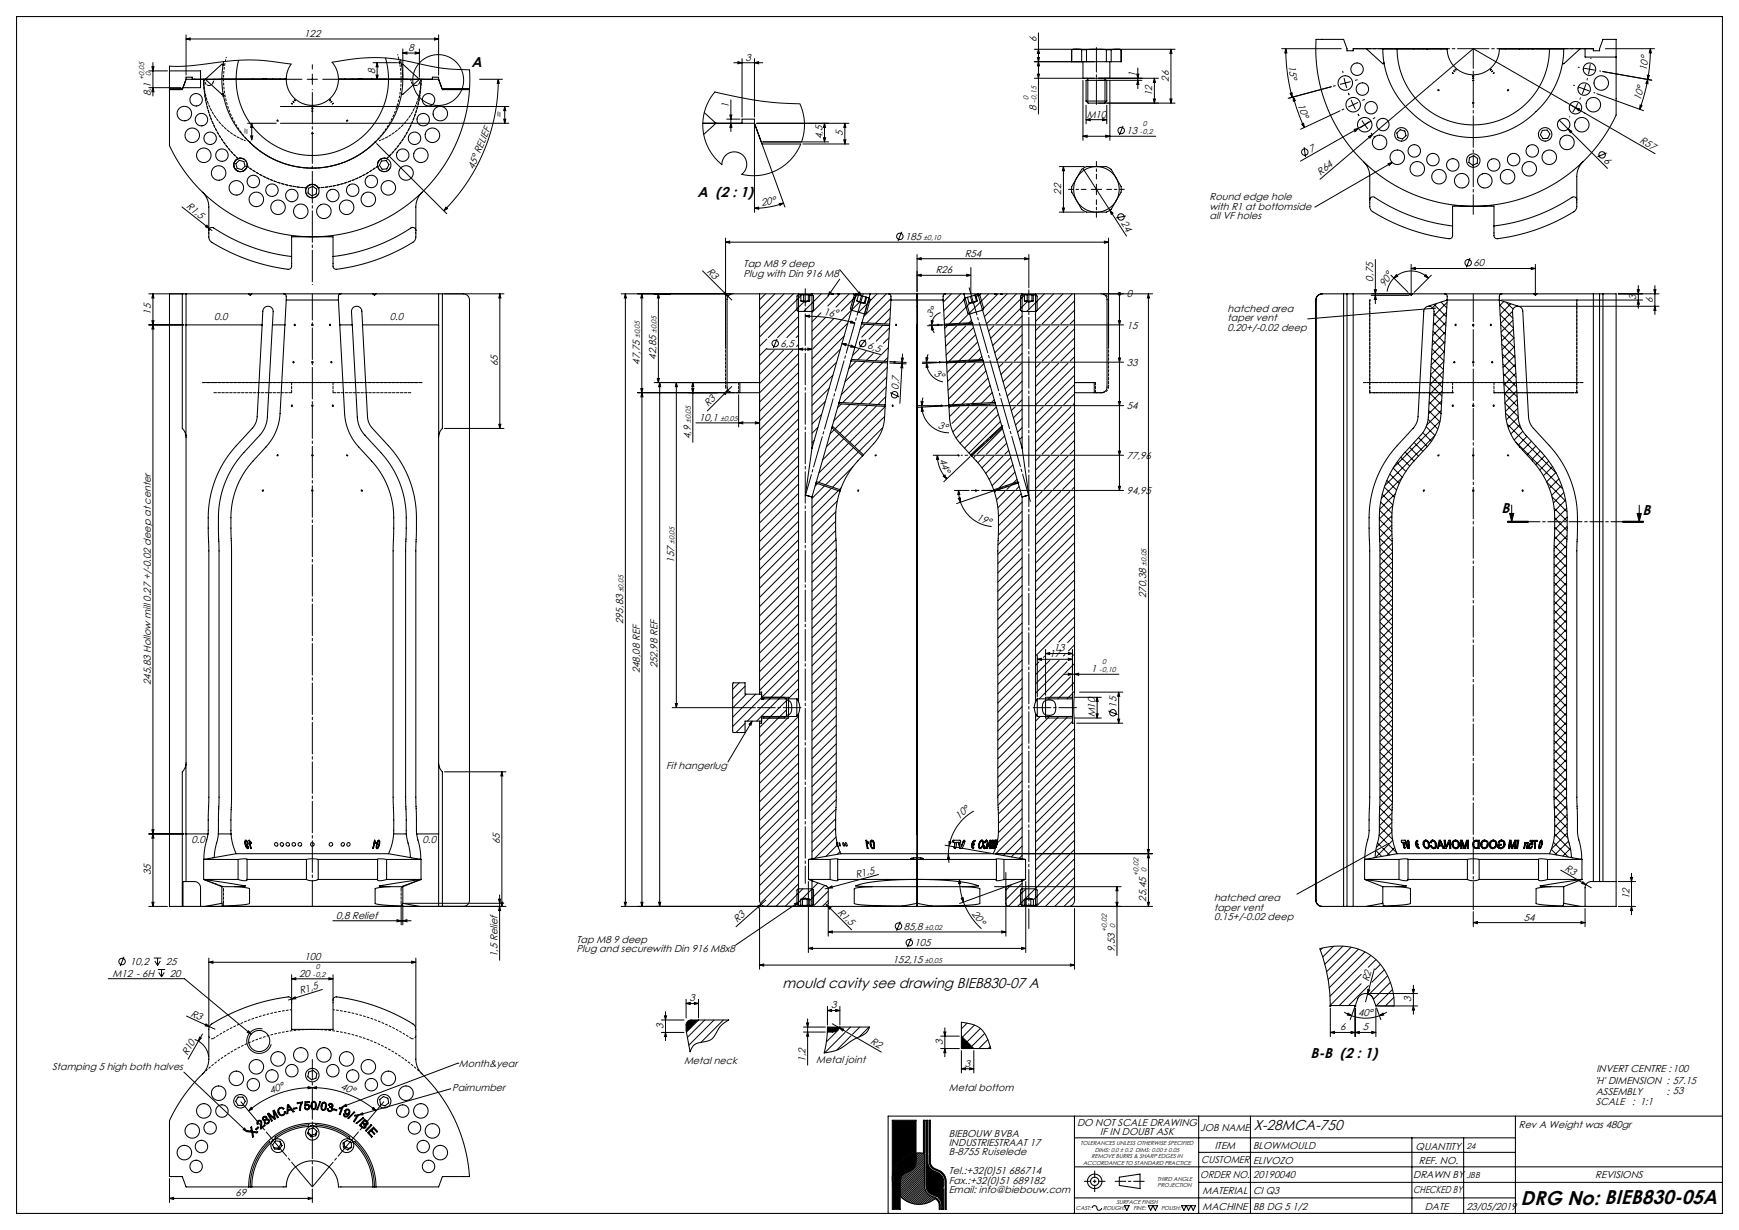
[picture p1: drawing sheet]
<svg xmlns="http://www.w3.org/2000/svg" width="840mm" height="594mm" viewBox="0 0 840 594" stroke-linecap="round" stroke-linejoin="round" font-family="sans-serif">
<defs><g id="words">
<text font-size="9.7" x="735" y="582">DRG No: BIEB830-05A</text>
<g font-size="6.9">
<text x="228" y="33">A</text>
<text x="337" y="95">A (2 : 1)</text>
<text x="725" y="248">B</text>
<text x="793" y="249">B</text>
<text x="378" y="477">mould cavity see drawing BIEB830-07 A</text>
<text x="633" y="511">B-B (2 : 1)</text>
<text x="606" y="546">X-28MCA-750</text>
</g>
<g font-size="4.8">
<text x="147" y="18">122</text>
<text x="501" y="20" transform="rotate(-90 501 20)">6</text>
<text x="197" y="25">8</text>
<text x="360" y="29">3</text>
<text x="181" y="36" transform="rotate(-90 181 36)">8</text>
<text x="622" y="32" transform="rotate(83 622 32)">15°</text>
<text x="796" y="34" transform="rotate(-85 796 34)">10°</text>
<text x="549" y="37" transform="rotate(-90 549 37)">1</text>
<text x="565" y="39" transform="rotate(-90 565 39)">26</text>
<text x="73" y="46" transform="rotate(-90 73 46)">8,1</text>
<text x="557" y="46" transform="rotate(-90 557 46)">12</text>
<text x="352" y="52" transform="rotate(-90 352 52)">1</text>
<text x="501" y="54" transform="rotate(-90 501 54)">8</text>
<text x="627" y="51" transform="rotate(70 627 51)">10°</text>
<text x="792" y="49" transform="rotate(-75 792 49)">10°</text>
<text x="243" y="57" transform="rotate(-90 243 57)">=</text>
<text x="525" y="57">M10</text>
<text x="121" y="65" transform="rotate(-90 121 65)">=</text>
<text x="407" y="66" transform="rotate(-90 407 66)">5</text>
<text x="544" y="65">13</text>
<text x="397" y="67" transform="rotate(-90 397 67)">4,5</text>
<text x="792" y="69" transform="rotate(30 792 69)">R57</text>
<text x="633" y="74" transform="rotate(-30 633 74)">7</text>
<text x="774" y="78" transform="rotate(45 774 78)">6</text>
<text x="229" y="82" transform="rotate(-67 229 82)">45° RELIEF</text>
<text x="638" y="85" transform="rotate(-40 638 85)">R64</text>
<text x="513" y="94" transform="rotate(-90 513 94)">22</text>
<text x="90" y="100" transform="rotate(38 90 100)">R1,5</text>
<text x="368" y="100" transform="rotate(-10 368 100)">20°</text>
<text x="584" y="97">Round edge hole</text>
<text x="584" y="101">with R1 at bottomside</text>
<text x="541" y="108" transform="rotate(57 541 108)">24</text>
<text x="584" y="106">all VF holes</text>
<text x="437" y="116">185</text>
<text x="466" y="124">R54</text>
<text x="341" y="131" transform="rotate(45 341 131)">R3</text>
<text x="359" y="129">Tap M8 9 deep</text>
<text x="452" y="132">R26</text>
<text x="712" y="129">60</text>
<text x="359" y="134">Plug with Din 916 M8</text>
<text x="663" y="136" transform="rotate(-90 663 136)">0,75</text>
<text x="544" y="144">0</text>
<text x="669" y="139" transform="rotate(-58 669 139)">90°</text>
<text x="790" y="145" transform="rotate(-90 790 145)">3</text>
<text x="798" y="146" transform="rotate(-90 798 146)">6</text>
<text x="73" y="152" transform="rotate(-90 73 152)">15</text>
<text x="103" y="155">0.0</text>
<text x="188" y="155">0.0</text>
<text x="398" y="152" transform="rotate(8 398 152)">16°</text>
<text x="449" y="154" transform="rotate(-47 449 154)">3°</text>
<text x="593" y="151">hatched area</text>
<text x="593" y="155">taper vent</text>
<text x="544" y="159">15</text>
<text x="593" y="160">0.20+/-0.02 deep</text>
<text x="377" y="168">6,5</text>
<text x="317" y="174" transform="rotate(-90 317 174)">42,85</text>
<text x="419" y="168" transform="rotate(16 419 168)">6,5</text>
<text x="240" y="177" transform="rotate(-90 240 177)">65</text>
<text x="309" y="176" transform="rotate(-90 309 176)">47,75</text>
<text x="544" y="177">33</text>
<text x="451" y="181" transform="rotate(30 451 181)">3°</text>
<text x="434" y="188" transform="rotate(-87 434 188)">0,7</text>
<text x="342" y="197" transform="rotate(-45 342 197)">R3</text>
<text x="544" y="198">54</text>
<text x="338" y="203">10,1</text>
<text x="453" y="207" transform="rotate(16 453 207)">3°</text>
<text x="334" y="212" transform="rotate(-90 334 212)">4,9</text>
<text x="544" y="222">77,96</text>
<text x="454" y="222" transform="rotate(68 454 222)">44°</text>
<text x="544" y="239">94,95</text>
<text x="471" y="251" transform="rotate(20 471 251)">19°</text>
<text x="326" y="272" transform="rotate(-90 326 272)">157</text>
<text x="554" y="289" transform="rotate(-90 554 289)">270,38</text>
<text x="301" y="301" transform="rotate(-90 301 301)">295,83</text>
<text x="507" y="317">17</text>
<text x="509" y="315">13</text>
<text x="318" y="323" transform="rotate(-90 318 323)">252,98 REF</text>
<text x="309" y="325" transform="rotate(-90 309 325)">248,08 REF</text>
<text x="527" y="325">1</text>
<text x="73" y="331" transform="rotate(-90 73 331)">245,83 Hollow mill 0.27 +/-0.02 deep at center</text>
<text x="539" y="342" transform="rotate(-90 539 342)">15</text>
<text x="529" y="346" transform="rotate(-90 529 346)">M10</text>
<text x="322" y="371">Fit hangerlug</text>
<text x="463" y="396" transform="rotate(-41 463 396)">10°</text>
<text x="92" y="407">0.0</text>
<text x="204" y="407">0.0</text>
<text x="241" y="408" transform="rotate(-90 241 408)">65</text>
<text x="73" y="423" transform="rotate(-90 73 423)">35</text>
<text x="414" y="424" transform="rotate(-15 414 424)">R1,5</text>
<text x="755" y="420" transform="rotate(30 755 420)">R3</text>
<text x="554" y="435" transform="rotate(-90 554 435)">25,45</text>
<text x="586" y="435">hatched area</text>
<text x="787" y="434" transform="rotate(-90 787 434)">12</text>
<text x="162" y="444">0,8 Relief</text>
<text x="404" y="441" transform="rotate(45 404 441)">R1,5</text>
<text x="469" y="442" transform="rotate(51 469 442)">20°</text>
<text x="586" y="440">taper vent</text>
<text x="356" y="446" transform="rotate(-42 356 446)">R3</text>
<text x="437" y="449">85,8</text>
<text x="586" y="444">0.15+/-0.02 deep</text>
<text x="736" y="445">54</text>
<text x="278" y="455">Tap M8 9 deep</text>
<text x="278" y="460">Plug and securewith Din 916 M8x8</text>
<text x="442" y="457">105</text>
<text x="539" y="460" transform="rotate(-90 539 460)">9,53</text>
<text x="63" y="466">10,2</text>
<text x="80" y="466">25</text>
<text x="147" y="464">100</text>
<text x="240" y="462" transform="rotate(-90 240 462)">1,5 Relief</text>
<text x="431" y="465">152,15</text>
<text x="54" y="472">M12 - 6H</text>
<text x="82" y="472">20</text>
<text x="145" y="472">20</text>
<text x="661" y="474" transform="rotate(-75 661 474)">R2</text>
<text x="145" y="480" transform="rotate(-17 145 480)">R1,5</text>
<text x="333" y="484">3</text>
<text x="682" y="484" transform="rotate(-90 682 484)">3</text>
<text x="92" y="491" transform="rotate(25 92 491)">R3</text>
<text x="401" y="487">3</text>
<text x="656" y="491">40°</text>
<text x="320" y="497" transform="rotate(-90 320 497)">3</text>
<text x="647" y="498">6</text>
<text x="658" y="498">5</text>
<text x="420" y="504" transform="rotate(30 420 504)">R2</text>
<text x="455" y="505" transform="rotate(-90 455 505)">3</text>
<text x="91" y="510" transform="rotate(-60 91 510)">R10</text>
<text x="222" y="515">Month&amp;year</text>
<text x="330" y="514">Metal neck</text>
<text x="389" y="513" transform="rotate(-90 389 513)">1,2</text>
<text x="394" y="514">Metal joint</text>
<text x="466" y="515">3</text>
<text x="25" y="517">Stamping 5 high both halves</text>
<text x="771" y="518">INVERT CENTRE : 100</text>
<text x="164" y="526" transform="rotate(20 164 526)">40°</text>
<text x="218" y="527">Pairnumber</text>
<text x="458" y="527">Metal bottom</text>
<text x="770" y="523">'H' DIMENSION : 57.15</text>
<text x="131" y="528" transform="rotate(-20 131 528)">40°</text>
<text x="771" y="534">SCALE</text>
<text x="771" y="529">ASSEMBLY</text>
<text x="788" y="534">: 1:1</text>
<text x="805" y="529">: 53</text>
<text x="520" y="544">DO NOT SCALE DRAWING</text>
<text x="734" y="545">Rev A Weight was 480gr</text>
<text x="458" y="549">BIEBOUW BVBA</text>
<text x="531" y="548">IF IN DOUBT ASK</text>
<text x="580" y="546">JOB NAME</text>
<text x="458" y="553">INDUSTRIESTRAAT 17</text>
<text x="458" y="558">B-8755 Ruiselede</text>
<text x="587" y="555">ITEM</text>
<text x="605" y="555">BLOWMOULD</text>
<text x="684" y="555">QUANTITY</text>
<text x="580" y="562">CUSTOMER</text>
<text x="605" y="562">ELIVOZO</text>
<text x="685" y="562">REF. NO.</text>
<text x="458" y="567">Tel.:+32(0)51 686714</text>
<text x="580" y="569">ORDER NO.</text>
<text x="605" y="569">20190040</text>
<text x="683" y="569">DRAWN BY</text>
<text x="771" y="569">REVISIONS</text>
<text x="458" y="572">Fax.:+32(0)51 689182</text>
<text x="114" y="578">69</text>
<text x="458" y="576">Email: info@biebouw.com</text>
<text x="581" y="577">MATERIAL</text>
<text x="605" y="577">CI Q3</text>
<text x="683" y="576">CHECKED BY</text>
<text x="581" y="584">MACHINE</text>
<text x="605" y="584">BB DG 5 1/2</text>
<text x="688" y="584">DATE</text>
<text x="708" y="584">23/05/2019</text>
</g>
<g font-size="4.1">
<text x="708" y="555">24</text>
<text x="708" y="569">JBB</text>
</g>
<g font-size="3.5">
<text x="70" y="39" transform="rotate(-90 70 39)">+0,05</text>
<text x="73" y="37" transform="rotate(-90 73 37)">0</text>
<text x="497" y="48" transform="rotate(-90 497 48)">0</text>
<text x="501" y="50" transform="rotate(-90 501 50)">-0,15</text>
<text x="551" y="65">-0,2</text>
<text x="552" y="61">0</text>
<text x="446" y="116">±0,10</text>
<text x="317" y="161" transform="rotate(-90 317 161)">±0,05</text>
<text x="309" y="163" transform="rotate(-90 309 163)">±0,05</text>
<text x="348" y="203">±0,05</text>
<text x="334" y="204" transform="rotate(-90 334 204)">±0,05</text>
<text x="326" y="263" transform="rotate(-90 326 263)">±0,05</text>
<text x="554" y="273" transform="rotate(-90 554 273)">±0,05</text>
<text x="301" y="286" transform="rotate(-90 301 286)">±0,05</text>
<text x="532" y="321">0</text>
<text x="531" y="325">-0,10</text>
<text x="550" y="423" transform="rotate(-90 550 423)">+0,02</text>
<text x="554" y="421" transform="rotate(-90 554 421)">0</text>
<text x="447" y="449">±0,02</text>
<text x="535" y="450" transform="rotate(-90 535 450)">+0,02</text>
<text x="539" y="448" transform="rotate(-90 539 448)">0</text>
<text x="153" y="468">0</text>
<text x="447" y="465">±0,05</text>
<text x="151" y="472">-0,2</text>
</g>
<g font-size="2.8">
<text x="522" y="553">TOLERANCES UNLESS OTHERWISE SPECIFIED</text>
<text x="529" y="556">DIMS: 0.0 ± 0.2 DIMS: 0.00 ± 0.05</text>
<text x="523" y="562">ACCORDANCE TO STANDARD PRACTICE</text>
<text x="527" y="559">REMOVE BURRS &amp; SHARP EDGES IN</text>
<text x="559" y="570">THIRD ANGLE</text>
<text x="559" y="573">PROJECTION</text>
<text x="539" y="581">SURFACE FINISH</text>
<text x="520" y="584">CAST:</text>
<text x="533" y="584">ROUGH:</text>
<text x="547" y="584">FINE:</text>
<text x="561" y="584">POLISH:</text>
</g>
</g></defs>
<g fill="none" stroke="#000" stroke-width=".48">
<path d="M90 19l2-1v1zM90 17v19M90 19h122M210 18l2 1h-2zM212 17v19M502 16v39M72 34h9M73 32h1v2zM74 30v16M141 31l-14-2h-8l-28 3h-9M148 38h5M151 36v5"/>
<path d="M160 30l14-2h11l9 1 19 4 14 1M180 30h12M182 36h1l-1 2zM182 30v8M182 30l1 2h-1zM193 30h1M193 30v1M195 26l2-1v1zM195 24v13M195 26h8M201 25l2 1h-2zM203 24v13"/>
<path d="M232 38h11M241 38v2h-1zM241 38a90 90 0 0 1-27 64M354 30h14M356 30h2l-2 1zM358 28v29M364 30h2v1zM364 28v29M500 30h29M500 38h29M500 24h22M501 28h1v2z"/>
<path d="M501 36h1v2zM502 24v2h-1zM502 30v2h-1zM523 39v29M525 38v12M531 38h29M531 39h21M534 38v12M536 39v29M540 24h28M549 36h1v2zM550 33v10"/>
<path d="M550 39v2h-1zM558 38v12M558 38v2h-1zM566 24v26M566 24v2h-1zM619 24h29M621 24l1 2h-1zM621 24a91 91 0 0 0 3 23M649 38l2 4M652 39l-5 2M765 33l5 1M768 31l-1 5"/>
<path d="M774 35l24 4M775 24h24M796 36h1l-1 2zM796 38v2h-1zM796 38l-4 15M797 24l1 2h-1zM797 24l-1 14M72 42h15M74 42v2h-1zM107 46h1M108 46v1M120 60h13"/>
<path d="M122 60v2h-1zM122 60v8M135 51h111M135 60h111M243 58h1v2zM244 51v2h-1zM244 51v9M351 58h6M353 56h1l-1 2zM353 48v16M353 60l1 2h-1zM365 60h45"/>
<path d="M398 60l1 2h-1zM398 60v9M408 60l1 2h-1zM408 60v10M525 58l2-1v1zM525 51v9M525 58h10M533 57l2 1h-2zM535 51v9M557 48h1v2zM565 48h1v2zM568 50h-37"/>
<path d="M623 45h1v2zM625 47l1 2h-1zM625 47l5 15M629 60h1v2zM643 42l-21 5M647 54l-19 8M662 59l-34 19M753 58l23 23M761 52l2 1h-1zM771 45l23 8M792 51h1l-1 2zM117 77a3 3 0 0 0-4 2 3 3 0 0 0 2 4 3 3 0 0 0 4-3"/>
<path d="M121 66h1v2zM182 69l34 34M186 77a3 3 0 0 0-4 2 3 3 0 0 0 3 4 3 3 0 0 0 4-3M364 61v42M368 69l11 31M369 69h31M387 70l-5 7-7 5-8 3-9-1M387 69l1-5 1-5-1-4-2-5-18-1-23-5-2 4-2 5-1 5v5l1 5 1 4 3 4 4 3M388 70h22M398 67h1l-1 2zM408 68h1l-1 2zM523 66l2-1v1z"/>
<path d="M523 66h35M534 65l2 1h-2zM542 61l-1 4M630 71l1 5M654 63l2-1-1 1zM661 66l2-1-1 2zM664 66v1M671 79l1-1-1 2zM672 78l-37 22M757 62l2 1-1 1zM776 74l-4 2M799 74l-87-50-74 63"/>
<path d="M88 100l14 11M152 89a3 3 0 0 0-4 2 3 3 0 0 0 2 4 3 3 0 0 0 4-2M376 98h2l-1 1zM378 98l-6 2-8 1M512 80h12M514 80v2h-1zM514 80v22M523 81l21 33M527 91h5M530 89v5M707 91h.1M717 91h.1"/>
<path d="M100 109l1 1h-2zM215 100l1 1-2 1zM350 117l2-1v1zM350 115v53M350 117h185M364 101l2-1v1zM436 112l-2 4M512 102h12M513 100h1v2zM533 116l2 1h-2zM535 115v52M536 102l2 1h-1z"/>
<path d="M544 104l-5 1M339 131l14 14M406 130l10 13M406 135l-6 8M443 133l2-1v1zM443 125l2-1v1zM443 123v18M443 133h26M443 125h54M467 132l2 1h-2zM469 129v13M495 124l2 1h-2z"/>
<path d="M497 123v16M664 140h1l-1 2zM664 125v22M672 133l8 8M673 134a12 12 0 0 1 17 0M673 134l-2 3-1 4M675 133l-2 1zM682 130l2-1v1zM682 128v14M682 130h60M689 133l1 1-2-1zM691 133l-8 8"/>
<path d="M710 125l-2 4M740 129l2 1h-2zM742 128v14M791 140h1l-1 2zM791 138v11M799 140h1l-1 2zM799 138v14M72 142h17M72 157h17M73 155h1v2zM74 142v296M74 157v2h-1z"/>
<path d="M74 142v2h-1zM215 142h28M241 142v65M241 142l1 2h-1zM300 142h53M302 142v296M302 142l1 2h-1zM310 142v296M310 142l1 2h-1zM318 142v43M318 142l1 2h-1zM350 142v-1l1 2z"/>
<path d="M370 142l-3 3M374 142l-7 7M379 142l-12 12M383 142l-16 16M386 153l-10 10M386 157l-6 6M387 143l-20 20M388 146l-17 17M389 153l2-1v1zM389 153a87 87 0 0 1 24 3M392 142l-1 1M392 142h.1"/>
<path d="M393 146l-5 4M397 151l-5 4M397 142l-5 4M399 153l-7 7M400 143l-8 8M401 141h1l-2 2zM401 142h.1M403 154l-11 10M406 142l-6 6M410 156l-18 17M410 142l-6 6M411 155l2 1h-2z"/>
<path d="M414 142l-3 8M414 142l-8 8M414 142l1-1 1 2zM415 146l-22 22M418 157l-3 2M420 144l-2 8M422 157l-6 6M424 142l-9 9M426 157l-6 7M428 142l-11 11M430 158l-7 7M430 154l-3 2"/>
<path d="M430 149l-7 7M430 144l-11 12M449 157h7M450 155h1l-1 2zM450 157h.1M450 157l1 2h-1zM450 157l1 4M454 151a6 6 0 0 0-4 6M455 157h-7M457 157h86M458 157l-2 2M460 142l-4 4"/>
<path d="M462 157l-5 6M464 142l-8 8M467 157l-10 10M467 144l-11 10M469 146l-10 10M469 155l-1 1M470 158l-13 13M473 142l-1 1M478 142l-15 14M480 157l-2 3M482 142l-8 8M484 157l-5 6"/>
<path d="M487 142l-11 11M489 157l-9 10M491 142l-14 14M493 157l-12 13M494 153l-4 3M495 143l-14 13M496 146l-11 10M499 142v1M502 157l-2 3M504 142l-8 8M507 157l-7 7M509 142l-9 9"/>
<path d="M511 157l-11 12M513 142l-13 13M516 157l-16 16M518 142l-15 14M519 145l-11 11M519 150l-7 6M519 154l-2 2M519 159l-16 15M533 142h24M540 155h1v2zM541 142h.1M541 142v95"/>
<path d="M555 142v2h-1zM555 142v296M662 142h19M662 143h19M664 143l1 2h-1zM692 160l6 6M692 156l6 5M693 151l5 6M693 147l6 6M693 149l-61 5M694 147l-2 1M696 146l3 3"/>
<path d="M698 156l-6 6M699 151l-7 6M699 146l-6 6M724 147l7 7M725 152l6 6M725 157l6 6-5 6M725 145h68M726 146l-2 2M728 146l3 3M730 147l-5 5M731 150l-6 6M731 155l-6 5"/>
<path d="M731 159l-6 6M733 148h.1M734 148h67M782 142h19M791 145l1 2h-1zM799 148l1 2h-1zM370 164l-3 3M370 168l-3 4M370 169h22M374 169l-7 7M375 164l-1 4M378 169l-11 12"/>
<path d="M383 169l-16 16M386 162l-1 1M386 166l-1 1M386 171l-19 19M386 175l-19 19M386 180l-19 19M386 169l2-1v1zM390 168l2 1h-2zM404 175l-12 12M406 169l-14 13M407 166h2l-1 1zM407 166l19 5"/>
<path d="M408 162l-16 16M411 167l2 1h-2zM414 174l-4 4M415 169l-3 3M418 175l-10 9M418 164l-3 4M418 170l-4 4M422 171l-3 3M422 175l-16 16M425 172l-2 2M426 175l-19 19M429 177l-18 18"/>
<path d="M429 173l-2 1M429 168l-3 3M429 163l-2 3M430 175l8 1M430 175h8M435 173h1v2zM436 176v2h-1zM436 171l-1 24M446 175h7M447 173h1v2zM448 175h.1M448 175v2h-1z"/>
<path d="M448 175a10 10 0 0 0 8 9M448 171v4M454 175h89M456 175l-10 1M458 175l-1 1M462 175l-4 5M466 175l-8 9M471 175l-13 13M471 162l-12 12M472 165l-9 9M473 169l-5 5M474 172l-1 2"/>
<path d="M475 176l-17 17M476 179l-16 16M484 175l-1 2M489 175l-5 6M493 175l-8 9M494 162l-12 12M494 166l-9 8M494 171l-4 3M494 180l-8 8M502 175l-2 3M507 175l-7 7M511 175l-11 12"/>
<path d="M516 175l-16 16M519 168l-7 6M519 172l-2 2M519 177l-19 18M519 163l-11 11M540 173h1v2zM691 177l6 6M691 173l6 5M692 168l5 6M692 164l6 6M697 179l-6 7M697 175l-6 6"/>
<path d="M698 170l-7 6M698 165l-6 6M698 160l-6 7M725 162l7 6M725 166l7 7M726 171l6 6M726 176l6 6M732 167l-6 6M732 172l-6 5M732 176l-6 6M308 190h45M310 188h1l-1 2z"/>
<path d="M310 190l1 2h-1zM316 185h40M318 183h1l-1 2zM319 185v253M319 185v2h-1zM327 185v157M327 185v2h-1zM334 188h1v2zM335 185v2h-1zM335 185v29M350 190l1-1-1 2zM353 187l-11 11"/>
<path d="M357 191v15M357 185h10M367 191v15M386 184l-19 19M386 189l-19 19M386 193l-19 19M386 198l-19 19M399 194l-7 6M401 188l-9 8M402 181l-10 10M406 195l-1 2M411 195l-8 8"/>
<path d="M415 196l-12 11M419 196l-13 13M423 196l-15 15M428 196l-18 18M428 192l-4 3M428 187l-8 8M428 182l-12 13M430 190l4 2M443 196h12M445 194h1l-1 2zM445 196v1M445 197l1 2h-1z"/>
<path d="M445 197a13 13 0 0 0 13 12M446 192l-1 4M457 196l-14 1M459 196l-1 1M459 196h84M463 196l-4 5M468 196l-8 9M472 196l-12 13M477 196l-15 16M477 183l-12 12M478 195h.1M478 186l-9 9"/>
<path d="M479 190l-5 5M480 193l-1 1M481 197l-17 17M490 196l-1 2M494 184l-7 7M494 193l-3 2M494 198l-4 4M494 189l-6 6M504 196l-4 4M508 196l-8 9M513 196l-13 13M517 196l-17 18"/>
<path d="M519 181l-14 14M519 186l-10 9M519 190l-5 5M519 195h-1M519 199l-19 19M519 185h10M540 194h1v2zM690 198l5 6M690 194l6 6M691 190l5 6M691 186l6 5M691 181l6 6"/>
<path d="M696 198l-7 7M696 194l-6 6M697 189l-7 6M697 184l-6 6M726 180l7 7M726 185l7 7M727 190l6 6M727 195l6 6M727 200l8 7M732 180l-6 6M732 184l-5 6M733 189l-6 5"/>
<path d="M733 193l-6 6M733 197l-5 6M215 207h28M241 205h1l-1 2zM336 204h31M357 204h2v1zM365 204h2l-2 1zM386 202l-19 19M386 207l-19 19M386 211l-19 19M386 216l-19 19M393 213l-1 1"/>
<path d="M395 206l-3 3M397 200l-5 5M403 208l-2 2M405 210l-6 6M408 212l-11 10M410 214l-14 14M412 216l-17 17M415 218l-16 16M426 207l-11 11M427 201l-14 15M451 220h12M453 220v2h-1z"/>
<path d="M453 220a17 17 0 0 0 4 11M470 220h73M482 200l-16 16M483 204l-15 15M484 207l-12 12M485 211l-9 8M486 214l-5 5M487 217l-2 2M494 202l-3 3M494 207l-2 2M494 211l-1 1M494 216h.1"/>
<path d="M519 204l-16 15M519 208l-11 11M519 213l-7 6M519 217l-2 2M540 218h1v2zM679 218l4 5M681 216l4 4M683 214l4 4M685 211l4 5M687 209l4 4M689 206l4 4M690 203l4 4"/>
<path d="M693 210l-24 24M696 203l-23 23 4 4M728 205l24 23M732 213l23 23M733 201l-4 5M734 205l-4 5M736 208l-5 4M738 211l-5 4M740 213l-5 4M742 215l-4 5M744 218l-4 4M386 220l-19 19"/>
<path d="M386 225l-19 19M386 229l-19 19M386 234l-19 19M386 238l-19 19M395 234l-1 1M398 235l-6 6M402 236l-10 9M405 237l-13 13M406 236h-1M412 225l-10 10M456 230v-1l1 2zM461 237h7"/>
<path d="M463 237l1 2h-1zM463 237l1 6M469 221l-13 12M471 220l-1 1M475 237h68M475 220l-3 3M480 237l-18 6M480 220l-6 6M481 237l-1 1M484 220l-8 9M485 237l-4 4M488 234l-2 2"/>
<path d="M488 221l-10 10M489 224l-10 11M490 237l-8 8M490 228l-7 8M491 231l-2 2M492 235l-1 1M493 238l-11 11M502 220l-2 3M503 237l-3 3M507 220l-7 7M508 237l-8 8M511 220l-11 11"/>
<path d="M512 237l-12 12M516 220l-16 16M517 237l-17 17M519 222l-15 14M519 226l-10 10M519 240l-19 18M519 231l-6 5M519 235l-1 1M540 235h1v2zM668 239l5 5M669 235l5 5M670 232l5 5"/>
<path d="M671 229l5 4M674 238l-8 8M675 223l4 5M677 221l4 4M677 231l-10 10M746 220l-4 4M747 233l9 9M748 223l-4 4M750 240l7 7M750 225l-4 5M752 228l-5 5M753 231l-5 5"/>
<path d="M754 234l-4 5M755 238l-5 5M386 243l-19 19M386 247l-19 19M386 252l-19 19M386 256l-19 19M404 252l-12 11M404 256l-12 12M404 247l-12 12M404 242l-12 12M463 241l1-1v3zM464 243a17 17 0 0 0 15 11"/>
<path d="M494 242l-12 12M494 247l-12 11M494 251l-12 12M494 256l-12 12M519 244l-19 19M519 249l-19 18M519 253l-19 19M519 258l-19 18M666 251l6 6M666 255l7 7M666 260l7 6M666 246l6 6"/>
<path d="M667 242l5 6M672 254l-6 6M672 249l-6 6M672 258l-5 6M673 244l-7 7M728 252h10M729 248h2l-1 4zM730 244v8M751 245l6 7M751 259l6 6M751 255l6 6M751 250l6 6"/>
<path d="M756 242l-5 5M757 245l-6 6M757 259l-6 6M757 250l-6 6M757 254l-6 6M784 252h10zM784 252h10M791 248h2l-1 4zM792 244v8M386 261l-19 18M386 265l-19 19M386 270l-19 18"/>
<path d="M386 274l-19 19M386 279l-19 18M404 261l-12 11M404 265l-12 12M404 269l-12 12M404 274l-12 12M404 278l-12 12M494 260l-12 12M494 265l-12 12M494 269l-12 12M494 274l-12 12M494 278l-12 12"/>
<path d="M519 262l-19 19M519 271l-19 19M519 276l-19 18M519 267l-19 18M667 265l6 6M667 278l6 6M667 274l6 6M667 269l6 6M673 262l-6 6M673 267l-6 6M673 271l-6 6M673 276l-6 6"/>
<path d="M751 277l6 6M751 272l6 6M751 268l6 6M751 263l6 6M757 268l-6 6M757 272l-6 6M757 277l-6 6M757 263l-6 7M386 283l-19 19M386 288l-19 18M386 292l-19 19M386 297l-19 18"/>
<path d="M404 283l-12 12M404 287l-12 12M404 292l-12 12M404 296l-12 12M494 283l-12 12M494 287l-12 12M494 296l-12 12M494 292l-12 12M519 280l-19 19M519 285l-19 18M519 289l-19 19M519 293l-19 19"/>
<path d="M519 298l-19 19M667 296l6 6M667 292l6 6M667 287l6 6M667 283l6 6M673 280l-6 6M673 285l-6 6M673 289l-6 6M673 294l-6 6M673 298l-6 6M751 299l6 6M751 295l6 6"/>
<path d="M751 290l6 6M751 286l6 6M751 281l6 6M757 281l-6 6M757 286l-6 6M757 290l-6 6M757 295l-6 6M757 299l-6 6M386 301l-19 19M386 306l-19 18M386 310l-19 19M386 315l-19 18"/>
<path d="M386 319l-32 32M404 314l-12 12M404 319l-12 12M404 301l-12 12M404 305l-12 12M404 310l-12 12M494 301l-12 12M494 305l-12 12M494 310l-12 12M494 314l-12 12M494 319l-12 12M501 318h2v1z"/>
<path d="M501 316v20M501 318h17M502 320l-2 1M505 317h-1M505 316l2-1v1zM505 314v22M505 316h13M507 319l-7 7M512 319l-12 11M514 316v1M515 320l-15 15M516 315l2 1h-2z"/>
<path d="M516 318h2l-2 1zM518 314v19M518 317h.1M519 307l-3 3M519 311l-3 3M519 316h.1M519 302l-8 8M667 301l6 6M667 318l6 6M667 314l6 6M667 309l6 7M667 305l6 6"/>
<path d="M673 303l-6 6M673 307l-6 6M673 312l-6 6M673 316l-6 6M751 317l6 6M751 313l6 6M751 308l6 6M751 304l6 6M757 304l-6 6M757 308l-6 6M757 313l-6 6M757 317l-6 6"/>
<path d="M326 340h1v2zM357 330l-3 3M360 331l-6 6M361 335l-7 7M365 335l-11 11M368 337h13M380 338l-13 13M386 333l-5 4M386 337l-1 1M386 324l-25 24M386 328l-21 20M404 323l-12 12"/>
<path d="M404 328l-12 11M404 332l-12 12M404 337l-12 11M494 323l-12 12M494 332l-12 12M494 337l-12 11M494 328l-12 12M505 337h13M514 326h26M514 325l-12 12M516 325l2 1h-2zM517 327l-11 10"/>
<path d="M518 335l-3 2M519 320l-5 5M519 329l-8 8M519 334h.1M519 326l2-1v1zM519 337h13M521 334h21M530 337v10M530 337v2h-1zM540 334l1 2h-1zM540 334v15M667 336l6 6"/>
<path d="M667 332l6 6M667 327l6 6M667 323l6 6M673 321l-6 6M673 325l-6 6M673 330l-6 6M673 339l-6 6M673 334l-6 6M751 340l6 6M751 335l6 6M751 331l6 6M751 326l6 6"/>
<path d="M751 322l6 6M757 322l-6 6M757 326l-6 6M757 331l-6 6M757 335l-6 6M757 340l-6 6M325 342h40M360 349l-4 5M363 348v2h-1zM363 348l-11 20M368 347h13M380 343l-13 13"/>
<path d="M381 346l-14 14M386 346l-19 19M386 350l-19 19M386 355l-19 19M386 359l-19 19M404 341l-12 12M404 346l-12 11M404 350l-12 12M404 355l-12 11M404 359l-12 12M494 341l-12 12M494 346l-12 11"/>
<path d="M494 355l-12 11M494 359l-12 12M494 350l-12 12M502 346l-2 2M505 347h13M507 346l-7 7M511 346l-11 11M516 346l-16 16M518 348l-18 18M519 352l-19 19M519 356l-19 19M519 347h13"/>
<path d="M520 349h22M529 345h1v2zM535 343l5 2M540 347h1l-1 2zM667 359l6 6M667 354l6 6M667 350l6 6M667 345l6 6M667 341l6 6M673 343l-6 6M673 348l-6 6M673 352l-6 6"/>
<path d="M673 357l-6 6M751 358l6 6M751 353l6 6M751 349l6 6M751 344l6 6M757 344l-6 6M757 349l-6 6M757 353l-6 6M757 358l-6 6M215 373h29M242 373v65M242 373l1 2h-1z"/>
<path d="M386 364l-19 19M386 368l-19 19M386 373l-19 19M386 377l-19 19M404 364l-12 11M404 368l-12 12M404 373l-12 11M404 377l-12 12M494 364l-12 11M494 368l-12 12M494 373l-12 11M494 377l-12 12"/>
<path d="M519 379l-19 19M519 361l-19 19M519 365l-19 19M519 370l-19 19M519 374l-19 19M667 377l6 6M667 372l6 6M667 368l6 6M667 363l6 6M673 361l-6 6M673 366l-6 6M673 374l-6 7"/>
<path d="M673 379l-6 6M673 370l-6 6M751 376l6 6M751 371l6 6M751 367l6 6M751 362l6 6M757 362l-6 6M757 367l-6 6M757 371l-6 6M757 376l-6 6M386 382l-19 19M386 386l-19 19"/>
<path d="M386 391l-19 19M386 395l-19 19M386 400l-19 19M404 400l-12 11M404 395l-12 12M404 391l-12 11M404 386l-12 12M404 382l-12 11M470 392a24 24 0 0 0-12 17M494 382l-12 11M494 386l-12 12M494 391l-12 11"/>
<path d="M494 395l-12 12M494 400l-13 12M519 388l-19 19M519 392l-19 19M519 397l-19 19M519 383l-19 19M666 399l7 6M666 395l6 6M666 390l6 6M667 386l5 6M667 381l6 6M672 397l-6 6 4 4"/>
<path d="M672 393l-6 6M673 388l-7 6M673 383l-7 7M751 385l6 6M751 380l6 6M751 389l6 6M751 394l6 6M751 398l6 7M757 380l-6 6M757 385l-6 6M757 389l-6 6M757 393l-6 6"/>
<path d="M757 398l-6 6M72 403h17M73 401h1v2zM74 403v2h-1zM386 404l-19 19M386 409l-19 19M386 413l-19 19M386 418l-18 18M404 404l-10 11M404 408l-5 6M406 411l-2 2M456 408l23 4"/>
<path d="M458 413l1 2h-1zM458 413v4M458 406l1 1-1 2zM458 409v4M481 412h76M494 404l-9 9M494 413l-2 1M494 409l-5 5M519 401l-19 19M519 406l-19 19M519 410l-19 19M519 415l-20 20"/>
<path d="M519 419l-18 19M554 410h1v2zM555 412v2h-1zM665 411l2 3M665 407l2 2M668 410l3 3M670 408l-6 6M671 407l-45 25M671 408l4 4M672 402l-7 7M673 406l-2 2M674 409l-4 4"/>
<path d="M749 410l3 3M750 407l8 7M751 403l8 8M757 402l-8 8M758 406l-7 7M759 410l-4 3M759 414h.1M72 438h9M73 436h1v2zM98 438h146M194 437v10M195 437v10"/>
<path d="M196 436h47M203 425l-8 3M241 434h1l-1 2zM241 432v32M241 438l1 2h-1zM242 436h1l-1 2zM300 438h91M302 436h1l-1 2zM310 436h1l-1 2zM318 436h1v2zM366 438l2-1-2 1zM367 439v29"/>
<path d="M370 435l-14 13M384 436h2l-2 1zM384 437v1M386 422l-16 16M386 427l-11 11M386 436l-31 20M386 429v8M387 435l-1 1M388 429l-9 9M390 426v34M392 429v8M395 426l-8 8"/>
<path d="M398 437l-1 1M398 428l-7 7M399 436l12 13M400 437l1 1v1zM400 429l2-1v1zM400 430l-7 8M400 435l-1 1M400 437v15M424 422l-25 7M463 425l1 2h-1zM463 425l1 5 1 6M464 434h1v2z"/>
<path d="M465 436a32 32 0 0 0 9 13M480 428h62M486 421v31M486 428l-22 8M489 427l-3 3M494 427l-8 7M495 434l-3 4M495 426v34M496 429l-9 9M500 429l-5 5M517 438h40M519 424l-14 14"/>
<path d="M519 428l-10 10M519 433l-5 5M519 439v29M539 436h1v2zM540 428v33M540 428v2h-1zM554 436h1v2zM754 420l15 9M765 426l1 1h-2zM766 439v9M782 438h8M782 426h8"/>
<path d="M788 424h1l-1 2zM788 438l1 2h-1zM788 422v20M161 445h38M192 444l2 1h-2zM195 445l2-1v1zM390 458h2v1zM390 458h105M400 450h2v1zM400 450h86M435 445l-2 5M440 453l-2 4"/>
<path d="M484 450h2l-2 1zM493 458h2l-2 1zM638 458l7-1h6l7 2 5 3 4 4 4 6 2 7v7M639 458l-1 1M644 457l-5 5M649 457l-9 9M653 457l-12 12M656 458l-14 15M659 460l-17 17M712 440v8M712 446h54M712 446l2-1v1z"/>
<path d="M764 445l2 1h-2zM52 473h37l32 26M60 462l-2 5M74 463h4M75 464l1 2M76 463v3M76 468h4M77 470l1 2M77 464l-1 2M78 468v4M79 470l-1 2M101 465l2-1v1z"/>
<path d="M101 463v33M101 465h100M141 473l2-1v1zM141 473h20M141 471v12M156 478l-17 5M159 472l2 1h-2zM161 471v12M199 464l2 1h-2zM201 463v33M367 466h2v1zM367 466h152"/>
<path d="M517 466h2l-2 1zM657 475l-10 11M657 471l-14 14M660 480a4 4 0 0 1 3 2M661 480h24M661 478h1l-1 2zM661 476l-10 10M662 461l-20 20M664 468l-4 16M665 463l-4 4M667 466l-3 2M669 468l-6 6"/>
<path d="M670 471l-8 8M672 474l-9 9M673 478l-8 8M682 478h1v2zM683 476v14M90 491l14 6M98 499l-2 4M100 494l1 2-2-1zM120 498l1 1h-2zM127 497a6 6 0 0 0-8 4 6 6 0 0 0 5 8 6 6 0 0 0 7-5M141 482l2-1v1zM319 499h11"/>
<path d="M319 493h11M321 491h1l-1 2zM321 499l1 2h-1zM321 489v14M331 485l2-1v1zM331 483v9M331 485h6M335 484l2 1h-2zM337 483v9M340 493l-8 8M345 493l-12 12M349 493l-10 10"/>
<path d="M388 496h11M388 498h11M390 494h1l-1 2zM390 492v22M390 498l1 2h-1zM400 488h2v1zM400 486v9M400 488h6M400 498h.1M402 494l24 14M404 488h2l-2 1zM405 497l-6 6"/>
<path d="M405 496l2 1v1zM406 486v9M408 499l-10 9M411 496l-2 2M415 496l-3 3M420 496l-5 5M456 498h1l-1 2zM456 496v14M467 494l-3 3M471 495l-6 6M474 497l-7 6M476 499l-7 6"/>
<path d="M643 499l2-1v1zM643 487v14M643 499h22M649 489l4 2M651 489l2 2-2-1zM653 498l2 1h-2zM653 491a20 20 0 0 0 13 0M654 486h1M654 485l1 1M654 487l-2 5M655 487v14M655 485v1"/>
<path d="M655 499l2-1v1zM655 485l-1 1M663 498l2 1h-2zM665 487v14M665 487l2 5M666 486h19M666 491l2-2v1zM670 489l-4 2M673 482l-4 4M683 486v2h-1zM89 518l30 29M94 502a10 10 0 0 1 7 8"/>
<path d="M96 503l-5 8M96 501h1l-1 2zM221 513l-56 21M221 513h.1M411 500l-7 7M454 500h9M454 506h9M456 506l1 2h-1zM464 516h2v1zM464 507v11M464 516h6M468 516h2l-2 1z"/>
<path d="M470 507v11M477 502l-4 4M478 505l-1 1M121 535l1 1h-2zM149 525h2l-2 1zM151 525a48 48 0 0 0-31 11M151 525h2v1zM151 525a48 48 0 0 1 31 11M165 534l2-1v1zM173 538l2-1v1zM180 535l2 1h-2zM218 526l-45 12"/>
<path d="M118 545l1 2-2-1zM442 557v4M443 557h-1M444 557l-2 1M445 557l-3 2M446 557l-4 3M446 541h.1M447 544h-1M447 544l-1 1M447 545l-1 1M447 546l-1 1M447 547l-1 1"/>
<path d="M447 548h-1M447 549h-1M447 550h-1M447 551h-1M447 552h-1M447 552l-1 1M447 553l-1 1M447 554l-1 1M447 555l-1 1M447 556l-1 1M447 557l-5 4M447 558l-5 4"/>
<path d="M447 559l-5 4M447 560l-12 11M447 542h-1M447 543h-1M449 541h.1M449 542h.1M449 542v1M449 543v1M449 544v1M449 545v1M449 546v1M449 547h.1"/>
<path d="M449 548h.1M449 549h.1M449 550h.1M449 551h.1M449 551v1M449 552v1M449 553v1M449 554v1M449 555h.1M449 556h.1M449 557h.1M449 558h.1"/>
<path d="M449 559h.1M449 559v1M82 579l2-1v1zM82 569v12M82 579h69M149 578l2 1h-2zM151 574v7M437 567l-1 1M438 566l-3 3M440 565l-5 5M442 561a5 5 0 0 1-2 4l-2 1a5 5 0 0 0-3 5v7l12-12M447 561l-12 11"/>
<path d="M447 561l-12 12M447 562l-12 12M447 563l-12 12M447 564l-12 12M447 565l-12 12M447 567l-12 11M447 568l-11 11M447 569l-11 10M447 570l-10 9M447 570l-10 10M447 571l-9 9M447 572l-9 8"/>
<path d="M447 573l-8 8M447 574l-7 7M447 575l-7 6M447 575l-6 6M448 576l-6 5M448 576l-5 6M448 577l-5 5M449 577l-5 5M449 560v1M449 561v1M449 577l-4 5M450 562h-1"/>
<path d="M450 563h-1M450 578l-4 3M450 563v1M451 564h-1M451 578l-3 3M451 564h.1M451 578l-2 2M452 564l-1 1M452 578l-1 1M452 565h.1M453 579h-1M453 565h.1"/>
<path d="M453 579v1M453 580h.1M454 565l-1 1M454 566h.1M455 566h-1M455 566v1M456 567h-1M456 567v1M456 568h.1M457 568l-1 1M457 569l-1 1M457 570h.1"/>
<path d="M457 571h.1M457 572h.1M457 573h.1M457 573v1M457 574v1M457 575v1M457 576v1M457 577h.1M457 578h.1M457 579h.1M457 580h.1M454 580l-1 1"/>
<path d="M454 581h.1M454 582h.1M454 583h.1M454 583v1M457 581h.1M457 581v1M457 582v1M457 583v1"/>
<circle cx="212" cy="39" r="12"/>
<circle cx="542" cy="63" r="1.6"/>
<circle cx="630" cy="73" r="1.6"/>
<circle cx="774" cy="75" r="1.6"/>
<circle cx="435" cy="114" r="1.6"/>
<circle cx="541" cy="105" r="1.6"/>
<circle cx="709" cy="127" r="1.6"/>
<circle cx="541" cy="142" r=".7"/>
<circle cx="374" cy="166" r="1.6"/>
<circle cx="417" cy="166" r="1.6"/>
<circle cx="432" cy="191" r="1.6"/>
<circle cx="538" cy="344" r="1.6"/>
<circle cx="434" cy="447" r="1.6"/>
<circle cx="439" cy="455" r="1.6"/>
<circle cx="59" cy="464" r="1.6"/>
</g>
<g fill="none" stroke="#000" stroke-width=".5">
<path d="M8 8h824v578h-824zM82 34h15v8h-9M82 32v11h6M90 38l-2 5h-6v27a76 76 0 0 0 83 43 76 76 0 0 0 62-70h-13l-2-5M90 38h34M90 38v-1h3v1M108 31h-1l-8 7 8 8 1-1M108 31l-1 7 1 7M108 30v1M114 38a37 37 0 0 0 37 37 37 37 0 0 0 37-37M114 38h24M115 29l-1 9"/>
<path d="M127 38h.1M129 38h-2h5M129 38h.1M132 38h6M132 38h.1M138 38h-24M138 38h.1M138 38a13 13 0 0 0 13 13 13 13 0 0 0 12-13M141 31a13 13 0 0 0-3 7M160 30a13 13 0 0 1 3 8M163 38h25M163 38h.1"/>
<path d="M163 38h7M164 38h24M170 38h5h-2M170 38h.1M173 38h.1M175 38h.1M178 38h34M186 28l2 10M193 29l1 2M194 31h1l8 7-8 8-1-1M194 31l1 7-1 7M209 38v-1h3v1"/>
<path d="M227 34v9h-13M518 24v6M518 24h.1M518 30h.1M518 30h4M520 24h-2M520 24h2M520 24h10M522 24h3M522 30h3M522 24v6M523 30v8h13v-8"/>
<path d="M525 24v6M525 30h9M525 38v1M530 24h4M530 24h9M530 24h-5M534 38v1M534 24h3M534 30h3M534 24v6M537 30h5M537 24v6"/>
<path d="M539 24h3M539 24h-2M542 24v6M542 24h.1M542 30h.1M660 24l8 7 1-1M669 30a44 44 0 0 0 43 36 44 44 0 0 0 43-36M675 24h-7l1 6M685 24h-31v1h-3l-2-6h-13a76 76 0 0 0 57 78 76 76 0 0 0 88-42v-36h-7l-1 6h-3v-1h-4M688 24h1M689 24h10M689 24h.1"/>
<path d="M699 24h.1M699 24h-24a37 37 0 0 0 24 34 37 37 0 0 0 41-11 37 37 0 0 0 8-23M699 24a13 13 0 0 0 13 12 13 13 0 0 0 12-12M701 35l1 1zM702 34l1 1zM703 33v1zM711 39h1zM711 38h1zM711 37h1zM720 34v-1zM721 35v-1zM721 36l1-1z"/>
<path d="M724 24h24M724 24h10M724 24h.1M734 24h2M734 24h.1M738 24h28M748 24h7v6M763 24l-8 7v-1M766 24v4h15M108 45a44 44 0 0 0 43 36 44 44 0 0 0 43-36M141 50h.1M141 49h1z"/>
<path d="M142 48l1 1zM151 52h.1M151 54h.1M151 53h.1M159 49l1-1zM160 49h.1M160 50h1zM339 60h25M340 54l6 6-6 5M358 60v-2h6v2M364 60l4 10h19M525 49h10"/>
<path d="M525 49l1 1h8l1-1M525 49v-10h10v10M114 79l2-2 2 1v2l-1 2-2-1zM184 78h3l1 1-1 3h-2l-2-2zM349 79a6 6 0 0 1 8-5 6 6 0 0 1 1 10M368 69h19M659 78a10 10 0 0 1 3 7v13a4 4 0 0 0 1 4 84 84 0 0 0 38 13l1-1v-14h20v12a1.9 1.9 0 0 0 1 3 83 83 0 0 0 38-14l1-16a10 10 0 0 1 3-7M675 64l1-1h3v3l-1 1-3-1zM710 76l2-1 2 2v2l-3 1-1-2zM745 63h2l2 2-1 2h-3l-1-2zM98 93a10 10 0 0 1 3 7v13a4 4 0 0 0 1 4 84 84 0 0 0 38 13l1-1v-15h20v13a1.9 1.9 0 0 0 2 3 83 83 0 0 0 38-14v-16a10 10 0 0 1 3-7M149 91l2-1 2 1v3l-2 1-2-2z"/>
<path d="M522 82l3-2h9l3 2 5 8v1v2l-5 8-3 1h-9l-3-1-4-8v-1v-2zM662 97l1-2h1a86 86 0 0 0 38 14M762 97l-1-2h-2a86 86 0 0 1-37 14M101 111l1-1h1a86 86 0 0 0 38 14M201 111l-1-1h-1a86 86 0 0 1-38 14M88 142v65l2 4M90 157h37M90 142v69M120 142h2M120 142h-38v296h25M120 142l1 1 1-1M122 142h15"/>
<path d="M132 157l-3 44a14 14 0 0 1-4 9l-7 9a47 47 0 0 0-12 31l-1 153M132 157h6M132 157v-6a2.5 2.5 0 0 0-2-3 2.5 2.5 0 0 0-3 2l-3 52-2 4-8 9a51 51 0 0 0-13 35l-1 153M137 142l1 1v2M137 142h28M138 157h.1M138 157l-3 43a26 26 0 0 1-7 16l-6 7a41 41 0 0 0-10 27v153M138 145h25M138 145v12M163 145l1 12M164 157l2 43a26 26 0 0 0 7 16l7 7a41 41 0 0 1 10 27v153M164 157h.1"/>
<path d="M164 157h6M165 142l-1 1-1 2M165 142h15M170 157v-6a2.5 2.5 0 0 1 2-3 2.5 2.5 0 0 1 3 2l3 52 1 4 9 9a51 51 0 0 1 13 35v153M170 157l3 44a14 14 0 0 0 3 9l8 9a47 47 0 0 1 12 31v153M175 157h37v54M180 142h2M180 142l1 1 1-1M182 142h42l2 1 1 2v290l-1 2-2 1h-29M212 142v15M214 142v65l-2 4M367 142v192"/>
<path d="M386 142h6l1 1v7h-1h-6h-1v-7zM386 142h6M386 142h-32a2.7 2.7 0 0 0-3 3v42a2.7 2.7 0 0 0 3 3h3M386 142v197M387 142v3M387 145l2 1 2-1M388 145h-1M388 145h2M388 142v3M390 145h1M390 142v3M391 142v3"/>
<path d="M392 142h10M392 142v74M402 142h1M402 142h.1M403 142h2M405 142h.1M405 142h7M412 142h2M412 142l1 1 1-1M413 142l7 2v1l-2 6v1l-7-2v-1zM414 142l-22 74M414 142h6"/>
<path d="M414 142h.1M414 145l2 1h2M414 145l1 1M415 142l-1 3M415 146h2M416 143l-1 3M416 157l-5 17M416 157h14M416 156v1M416 156l14 1M417 146h1M418 143l-1 3"/>
<path d="M419 144l-1 2M420 142h9M420 142l-4 14M429 142l1 1v2M429 142h14M430 157l-1 18M430 157h.1M430 145h13M430 145v12M443 145h.1M443 145h13M443 142v108"/>
<path d="M443 142h14M443 157v43M443 148h.1M443 145v105M456 145v12M456 157h.1M456 157l1 18M457 142l-1 1v2M457 142h9M466 142h6M466 142l4 14M466 144l7-2 2 7v1l-7 2-1-1-1-6z"/>
<path d="M467 144l1 2M469 143l1 3M470 146h-2M470 156v1M470 156l-14 1M470 157l5 17M470 157h-14M471 143l1 2M471 142l1 3M472 145l-2 1M472 145h.1M472 145l-2 1h-2"/>
<path d="M472 142h.1M472 142h2M472 142l22 74M474 142l-1 1-1-1M474 142h6M480 142h1M481 142h.1M481 142h2M483 142h1M484 142h10M494 142h6l1 1v7h-1h-6h-1v-7zM494 142h6"/>
<path d="M494 142v74M495 142v3M495 145l2 1 2-1M496 145h-1M496 145h2M496 142v3M498 145h1M498 142v3M499 142v3M500 142h32l2 1 1 2v42a2.7 2.7 0 0 1-3 3h-3M500 142v197M519 142v192"/>
<path d="M639 142a3 3 0 0 0-3 3v290a3 3 0 0 0 3 3M639 142l-2 1-1 2v290l1 2 2 1M639 142h42M649 142v296M651 142v296M654 142v296M681 142h1M681 142l1 1v-1M682 142h16M689 148l-1 1v1l-3 53-2 3-8 9a52 52 0 0 0-14 35l1 136-1 16-2 13M689 148h.1M689 148h3l1 2-3 51a14 14 0 0 1-4 9l-7 9a47 47 0 0 0-13 31l1 136-1 17-2 11"/>
<path d="M698 142l1 1v2M698 142h27M699 145h.1M699 145l-10 3M699 145l-3 55M699 145h25M724 145h.1M724 145l3 53a26 26 0 0 0 7 18M724 145l10 3M725 142l-1 1v2M725 142h16M734 148h-2l-1 2 2 51a14 14 0 0 0 4 9l8 9a47 47 0 0 1 12 31v136v17l2 11"/>
<path d="M734 148l1 1 1 1 2 53 2 3 8 9a51 51 0 0 1 14 35v136v16l2 13M734 148h.1M741 142h1M741 142l1 1v-1M742 142h39v296h-26M770 142v284M773 142v284M774 142v284M411 174l-6 20M411 174l18 1M411 174h.1M429 175l-1 21"/>
<path d="M429 175h.1M457 175h.1M457 175l1 21M475 174h.1M475 174l-18 1M475 174l6 20M357 190h10M367 185h-10v5M405 195l-3 11M405 195l23 1M405 194v1M405 194l23 2"/>
<path d="M428 196l-1 8-1 5-3 4-6 7M428 196h.1M443 200v203M443 200v1M458 196h.1M458 196l1 8 2 5 2 5 6 6M481 194v1M481 194l-23 2M481 195l-23 1M481 195l3 11M519 190h10M519 185h10v5"/>
<path d="M696 200a26 26 0 0 1-7 16l-6 7a40 40 0 0 0-11 27v151l1 6 2 5M696 200h.1M90 211v158M167 220h1zM212 211v158M392 216l-3 23M402 207l-8 26M402 207l15 13M402 206v1M402 206l15 14M417 220h.1M423 220h.1"/>
<path d="M463 220h.1M469 220h.1M484 206v1M484 206l-15 14M484 207l8 26M484 207l-15 13M494 216l3 23M695 220h.1M734 216h.1M734 216l6 7a41 41 0 0 1 11 27v151l-1 6-2 5M389 239l3 1M394 233l-2 7"/>
<path d="M394 233l12 4M394 233h.1M406 237l-2 6v7v151v6M406 237h.1M417 220l-7 8-4 9M469 220l7 8 4 9M480 237h.1M480 237l2 6v7v151v6M492 233h.1M492 233l-12 4M492 233l2 7M497 239l-3 1"/>
<path d="M392 240v175M443 255v11M443 250v5M494 240v175M443 266v119M367 334v1M367 334h1v4h1v-1h10l1 1v8l-1 1h-10v-1M368 335h-8v-5h-6v24h6v-6h8M368 337h17M380 338a4 4 0 0 1 2 4 4 4 0 0 1-2 3M381 337v10M385 337v9"/>
<path d="M385 337l1 2M386 339v3v3M500 339v3v3M501 337v9M501 337l-1 2M501 337h17M504 339a4 4 0 0 1 5 0 4 4 0 0 1 1 4 3 3 0 0 1-5 2 3 3 0 0 1-1-5zM505 337v10M518 337v9M519 334v15M519 334h-1v3M367 349v86l1 2 1 1h17"/>
<path d="M367 348v1M385 346h-17v3h-1M386 345l-1 1M386 345v93M500 345l1 1M500 345v93M501 346h17M518 346v3h1M519 349v86l-1 2-1 1h-17M90 369l-2 4v65M90 369v57M212 369l2 4v65"/>
<path d="M212 369v34h-11M443 385v11M443 396v5M90 403h10M98 415h17M98 415v10M98 415h.1M100 403l-1 7-1 5M100 403h.1M101 415h-3M101 415h.1M103 414l-2 1"/>
<path d="M105 403h.1M105 403l-2 11M105 403h7M112 403v5l2 4M114 412h74M114 412l-11 2M115 415h4M115 415v10M118 407l1 1M118 407h1M119 407v1M119 408l1 1"/>
<path d="M119 408h.1M119 406l-1 1M119 406h.1M119 406l1 1M119 406a3 3 0 0 0 1 4M119 406v1v1M119 406v1M119 415h29M119 415v10M120 407l-1 1M120 407h.1M120 407a.7 .7 0 0 1 0 1 .7 .7 0 0 1-1 0"/>
<path d="M120 409h.1M120 409v1M121 407v3M121 407h.1M121 407v3l-1-4 1 1M148 415h6M148 415v10M154 415h28M154 415v10M181 406l-1 4M181 407h1M181 406l-1 4 1-3"/>
<path d="M181 406l1 1M182 408v2M182 415h5M182 415v10M183 406l-1 3M183 406v1M183 406h.1M183 406l-1 2M183 406a3 3 0 0 1-1 4M183 408l-1 1M183 408h.1M183 407v1"/>
<path d="M183 407h.1M187 415h16M187 415v10M188 412l10 2M190 403l-1 5-1 4M190 403h.1M190 403h6M196 403l2 11M198 414l3 1M201 415h.1M201 415h2M201 403h.1"/>
<path d="M201 403l2 7v5M203 415h.1M203 415v10M212 403v35M391 415h10M391 415v10M392 415h-1M401 415h4M401 415v10M404 407l1 2M404 407v1l1 1M405 415h38"/>
<path d="M405 415v10M405 409l1 3M405 407l1 2zM406 412h37M406 412l-14 3M407 407l1 2zM408 407h1a.6 .6 0 0 1 0 1zM419 407v3M419 407h1h-1M419 407h.1M419 407l-1-1a4 4 0 0 0 1 4M421 406v2l1 1"/>
<path d="M421 406l1 2v1M422 409h.1M422 409v1M422 408v1M422 408h.1M422 408a1.4 1.4 0 0 0 0-2 1.4 1.4 0 0 0-2 0 1.4 1.4 0 0 0 0 2l2 2M440 415h3M440 415h.1M443 415h38M443 401v2M443 414v1M443 403v9"/>
<path d="M443 414l-3 1M443 412v2M443 415v23M443 401v11M443 412h37M443 414l3 1M446 415h-3M446 415h.1M461 407h-1a2.3 2.3 0 0 1 4-1v3M461 407h.1M461 406h-1l1 1M461 407v3"/>
<path d="M463 407a2.1 2.1 0 0 0-1 2h-1v-2M463 407l1 3M463 407h.1M464 410h.1M464 409l2-3a3 3 0 0 1-2 4M464 409h.1M466 406l-2 3M471 406l-1 1 1 1h-1v1v1M471 406a2.4 2.4 0 0 0-1 4M473 408h.1M474 409h.1M474 406l1 1v1"/>
<path d="M474 406l1 2M474 406l-1 2 1 1M474 406l-1 2M474 406a2.3 2.3 0 0 1 1 2 2.3 2.3 0 0 1-2 2v-2M475 408l-1 1M475 408h.1M475 408l1 1M476 407h.1M476 409h.1M476 406v1M476 406l1 2M477 406a2.4 2.4 0 0 1-2 4v-2"/>
<path d="M477 406l-1 1M477 408l-1 1M477 408h.1M478 409h-1v1M478 409v1M478 408h.1M478 406v4M478 406l-1 4M478 407v1M478 407h.1M478 406v1M478 406v2"/>
<path d="M479 409h.1M479 406l-1 4M479 406v3M480 412l14 3M480 407l-2 3M480 407l-1 3M480 409h.1M480 408l1-2v2M480 408v2M480 408h.1M480 406l-1 3M480 406l-1 4"/>
<path d="M480 410h.1M481 410h.1M481 409h-1M481 408l-1 1M481 408h.1M481 409h.1M481 408l-1 2M481 406l-1 3M481 406v2M481 406h.1M481 406v1M481 406l-1 2"/>
<path d="M481 409l-1 3M481 415h4M481 415v10M481 406l-1 4M481 406v4M481 408v1M481 408h1M481 406v3M482 408l-1 1M482 406l-1 4M482 406h.1M482 407l-1 1"/>
<path d="M482 407h.1M482 406l-1 3M482 407v1M482 407l-1 2M485 415h10M485 415v10M494 415h1M495 415v10M659 415h17M659 415v10M659 415h.1M662 415h-3"/>
<path d="M662 415h.1M664 414l-2 1M675 412h73M675 412l-11 2M676 415h4M676 415v10M678 407l1 2M678 407h.1M678 407h1l1 3M679 409l-1 1M679 406h.1M679 406a1 1 0 0 0-2 0 .9 .9 0 0 0 0 1l2 3v-1"/>
<path d="M679 406l1 3M680 409h.1M680 409v-3l1 4M680 406l1 4M680 415h29M680 415v10M681 410h-1M684 407l1 1M684 408h.1M684 408l1 1M684 408h1M685 406l-1 1"/>
<path d="M685 406a2.3 2.3 0 0 0 0 4M685 407v1M685 409v1M688 408l1 1M688 408h.1M689 406h1v2M689 406l-1 1v1M689 406h.1M689 406a1.9 1.9 0 0 0-1 2 1.9 1.9 0 0 0 2 1v-1M689 406a1.8 1.8 0 0 1 1 2 1.8 1.8 0 0 1-1 1M689 409h.1M690 408h.1"/>
<path d="M691 408l1 1M692 406h1l1 2M692 406h-1v1M692 406l-1 1M692 406h.1M692 406a1.8 1.8 0 0 1 1 2 1.8 1.8 0 0 1-1 1M692 409h.1M694 408l-1 1-1 1M694 408h.1M694 408a1.4 1.4 0 0 1-1 2 1.4 1.4 0 0 1-2-2M695 409v1M695 409h.1"/>
<path d="M695 409h2l1 1M695 408h.1M696 406l-1 2M696 406v2h-1M696 406l2 4M696 406h-1v2l-1 2h1M698 409h.1M698 409v-3v4M700 407l-2 3M700 407h.1M700 407v3h1l-1-4-2 3M702 408v1h1"/>
<path d="M702 408h.1M703 406h1l1 2M703 406l-1 1v1M703 406h.1M703 406a2.1 2.1 0 0 0-2 2 2.1 2.1 0 0 0 2 2M703 406a1.6 1.6 0 0 1 1 2 1.6 1.6 0 0 1-1 1M703 409h.1M705 408l-1 1-1 1M705 408h.1M705 408v1l-2 1M706 406h.1M706 406l1 4h1"/>
<path d="M706 406l1 3M706 406h-1l1 4v-4M707 409h.1M709 406l-1 4M709 406h.1M709 406v4v-4h-1l-1 3M709 415h5M709 415v10M712 406h.1M713 406a1.6 1.6 0 0 1 2 0 1.6 1.6 0 0 1 0 2v1a2 2 0 0 1-3 0 2 2 0 0 1 0-3M713 406h-1M713 406h.1"/>
<path d="M714 409h.1M714 406a1.6 1.6 0 0 0-2 2 1.6 1.6 0 0 0 2 1M714 406h.1M714 406v3M714 415h29M714 415v10M715 408h.1M717 409h.1M717 406a1.6 1.6 0 0 0-1 2 1.6 1.6 0 0 0 1 1M717 406l1 1v1M717 406h.1M717 406h-1l-1 2"/>
<path d="M717 406a1.9 1.9 0 0 1 2 2 1.9 1.9 0 0 1-2 2 1.9 1.9 0 0 1-2-2M718 408h.1M718 408v1h-1M719 408h.1M721 409h.1M721 406a1.6 1.6 0 0 0-1 2 1.6 1.6 0 0 0 1 1M721 406l1 1 1 1M721 406h.1M723 408l-1 1h-1M723 408h.1M724 409a1 1 0 0 1 0-1 1 1 0 0 1 1 0h-1v1h1M724 409l1 1"/>
<path d="M724 409h.1M724 407h.1M725 410h.1M725 409h.1M725 406l-1 1M725 406l1 1M725 406h.1M725 406a2.1 2.1 0 0 1 2 2 2.1 2.1 0 0 1-2 2M726 407l1 1M726 407h.1M727 408l-1 1h-1M727 408h.1"/>
<path d="M729 406h1v3M729 406v4l1-4M729 406v4M730 406v4h1l1-4M730 406h.1M730 406v4M730 409h.1M731 409h-1M732 406v4h-1l1-4M732 406l-1 3M732 406h.1M733 406h1l-1 2v2"/>
<path d="M733 406v4M737 407l-1 3 1-3h1M737 407a1.2 1.2 0 0 1 1 1 1.2 1.2 0 0 1 0 1v1M737 407l-1 3M738 409v1M738 407v2M738 407h.1M739 408v1M739 408h.1M739 409v1M739 409h.1M739 406h1v2"/>
<path d="M739 406h1M739 406h.1M740 407h.1M740 407l-1 1M740 408h-1v1M740 408h.1M740 409h-1M740 409l-1 1M740 406v1M740 406h.1M741 406v3M741 406h.1"/>
<path d="M741 406h2a.7 .7 0 0 1-1 1 .7 .7 0 0 1-1-1 2.3 2.3 0 0 1 0 4M741 409v1M741 409h.1M743 415h5M743 415v10M744 408v2M744 409h.1M745 406l-1 3M745 406v1M745 406h.1M745 406l-1 2M745 406v2a1.4 1.4 0 0 1-2 2l1-2"/>
<path d="M745 408l-1 1M745 408h.1M745 407v1M745 407h.1M748 415h16M748 415v10M748 412l11 2M759 414l3 1M762 415h.1M762 415h2M764 415h.1M764 415v10"/>
<path d="M88 438v-12h6a3 3 0 0 1 3 3v9M98 425l21 3h-6M98 425h17M98 425l9 3M107 438h88M107 428h6M107 436l1 2M107 428v8M107 436l-8 2M108 438h-1M113 428l7 1 1 7-13 2M115 425h1a2.2 2.2 0 0 0 3 0"/>
<path d="M119 425h29M148 425h3h3M154 425h28M182 425a4 4 0 0 0 5 0M187 425h16M188 428h7M188 428l-7 1v7l13 2M194 438h1M195 436l-1 2M195 436l8 2M195 428v8M203 425l-20 3h5"/>
<path d="M203 425l-8 3M386 429h6l1 1v7h-1h-6h-1v-7zM386 438h6M387 434h1M387 434v3M387 434h2h2M388 434h2M388 434v3M390 434v3M391 425h1M391 425h10M391 434h-1"/>
<path d="M391 434v3M392 425l8 4v7l-1 2M392 438h7M392 425v13M399 438h37M401 425h1a2 2 0 0 0 3 0M405 425h38M421 428h44M421 428l-8 1v7a97 97 0 0 0 23 2M436 438h14M436 438l1-1a17 17 0 0 1 13 1M436 438h.1"/>
<path d="M443 425l18 1h7l5 2h-8M443 425h38M443 425l-18 1h-7l-5 2h8M450 438h.1M450 438h37M465 428l8 1v7l-6 1-17 1M481 425a2.6 2.6 0 0 0 4 0M485 425h10M487 438h7M494 429h6l1 1v7h-1h-6h-1v-7zM494 438h6M494 425l-8 4v7l1 2"/>
<path d="M494 425v13M495 434h1M495 434h2h2M495 434v3M495 425h-1M496 434h2M496 434v3M498 434v3M499 434h-1M499 434v3M639 438h29M659 425l20 3h-5"/>
<path d="M659 425h17M659 425l9 3M668 438h87M668 436l1 2M668 428h6M668 428v8M668 436l-8 2M669 438h-1M674 428l7 1v7l-12 2M676 425h1a2.2 2.2 0 0 0 3 0M680 425h29M709 425h2h3"/>
<path d="M714 425h29M743 425a4 4 0 0 0 5 0M748 425h16M749 428l-7 1v7l13 2M749 428h6M755 438h.1M755 436v2M755 436l8 2M755 428v8M764 425l-20 3h5M764 425l-9 3M781 426h-12a3 3 0 0 0-3 3v9"/>
<path d="M638 458a77 77 0 0 1 5 28h12l1-4a4 4 0 0 1 4-2M660 480h.1M660 480a4 4 0 0 1 3 2l2 4h8M102 495v-1a83 83 0 0 1 38-12l1 1v14h20v-13a1.9 1.9 0 0 1 2-3 85 85 0 0 1 37 15l1 15a12 12 0 0 0 5 10 76 76 0 0 1 21 47h-13l-2 5h-49a13 13 0 0 0-12-12 13 13 0 0 0-13 12h-48l-2-5h-6v-21a14 14 0 0 1 3-12 104 104 0 0 1 14-18l2-5v-15zM332 493h2h18l-4 3-4 6-8 2-3 4-2-10v-3zM337 493l-5 5M400 496h20l-2 3-6 3-6 4-3 2h-5zM406 496l-2 2h-4M464 494l6 1 4 2 2 4 3 5h-15zM149 518l2-1 2 1v3h-3l-1-1zM464 500l6 6M115 530h2l1 2-1 2h-2l-1-2z"/>
<path d="M127 539h2v1a1.2 1.2 0 0 1 1 2 1.2 1.2 0 0 1-1 1 1.2 1.2 0 0 1-1-2h-1zM129 538h1l3 2-1-4 2 4-2-3 1 3v1l-3-3 2 3h-1zM135 535h1h1v1a1.3 1.3 0 0 0-2 0 1.3 1.3 0 0 0 1 2 1.3 1.3 0 0 0 1-1h1a2 2 0 0 1-3 2 2 2 0 0 1 0-4zM139 534v-1l3 4-1-1h-2v2zM139 534l1 2h-1zM142 535h1l-1 1zM144 533l2-1-1 4v-1l1-2h-2zM147 532h2h-1v2a1.3 1.3 0 0 1 2 0 1.3 1.3 0 0 1-1 2 1.3 1.3 0 0 1-2-1h1a.9 .9 0 0 0 1 0 .9 .9 0 0 0 0-1 .9 .9 0 0 0-1 0h-1zM151 532a1.9 1.9 0 0 1 2 2 1.9 1.9 0 0 1-2 2l-1-1zM151 532a1.5 1.5 0 0 1 1 2 1.5 1.5 0 0 1-1 1zM155 532l-2 4zM156 533a1.9 1.9 0 0 1 2 1 1.9 1.9 0 0 1-2 2l-1-1z"/>
<path d="M156 533a1.5 1.5 0 0 1 1 1 1.5 1.5 0 0 1-1 2zM159 533a1.1 1.1 0 0 1 2 0 1.1 1.1 0 0 1-1 2 1.2 1.2 0 0 1 0 2 1.4 1.4 0 0 1-2-2h1a.8 .8 0 0 0 0 1 .8 .8 0 0 0 1 0 .8 .8 0 0 0-1-1v-1a.7 .7 0 0 0 1 0 .7 .7 0 0 0 0-1 .7 .7 0 0 0-1 1zM159 534h.1M161 536h2h-2zM164 535h2l-2 3 1-3h-1zM167 536a1.6 1.6 0 0 1 2 1 1.6 1.6 0 0 1-1 2h-1l-1-1 1 1 1-1a1.2 1.2 0 0 1-1 0 1.2 1.2 0 0 1 0-2zM168 538h.1M171 537l-3 3zM172 539l1-1-2 4 1-3h-1zM183 531l2-1h2l1 3-2 1-2-1zM519 539v47M579 539v47"/>
<path d="M604 539v47M732 539v47M832 539h-403v47M122 544v2l3 1h-1h-2v2v-2h-3l1-1h1zM124 545l1-1v1l-1 1zM124 541h2v1v2l2-1v1l-2 1v-2a1 1 0 0 0 0-1 1 1 0 0 0-1 0l-1 1zM130 551a30 30 0 0 0-9 22M131 551a29 29 0 0 0-9 22M132 554h2M133 550l-2 1M133 550h3l1 3a3 3 0 0 1-4 3 3 3 0 0 1-2-5M134 554l1 1"/>
<path d="M135 551l1 2M136 553l-2 1M136 553h.1M136 553l-1 2M136 553l-1-2h-2l-1 2 1 2h2M149 547l1 1M149 543a31 31 0 0 0-16 6M150 544h2M150 544l-2 2v3a3 3 0 0 0 6 0 3 3 0 0 0-2-5M150 544a29 29 0 0 0-17 6M150 548v1M152 544a29 29 0 0 1 17 6"/>
<path d="M152 543h1a29 29 0 0 1 16 6M152 548h-2M152 548l-2 1M152 548l1-2-1-1h-3v2l1 2M152 548h.1M153 546l-1 2M166 554l2 1M166 554v-2l2-1 2 1v2l-2 1M166 552v2M166 554h.1M168 555h.1M169 549h.1"/>
<path d="M169 550l1 1M169 550h-3l-2 3a3 3 0 0 0 4 3 3 3 0 0 0 2-5M169 550l2 1M170 554l-2 1M170 551a29 29 0 0 1 10 22M171 551h1a30 30 0 0 1 9 22M172 542l4-2zM175 542l1 1a.7 .7 0 0 1 0 1 .7 .7 0 0 1-1 0l-1-1zM176 540l2 2-2 3-2-1zM176 541l1 1v1l-2-1zM178 547l2-3 2 2v1l-2-2v1l1 1v1l-2-2-1 1 2 2zM179 543h1l-3 3h-1z"/>
<path d="M431 541h11v15a13 13 0 0 0-10 9 13 13 0 0 0 3 13v6h-4zM442 557a12 12 0 0 0-10 8 12 12 0 0 0 3 13M442 557h4v-16h1v32a5 5 0 0 0 3 5h2a4 4 0 0 1 2 4v2v-2a2.2 2.2 0 0 0-2-3 2.2 2.2 0 0 0-2 1 12 12 0 0 1-15-2M442 557v4a5 5 0 0 1-2 4l-2 1a5 5 0 0 0-3 5v7M447 541h1v16h-1zM447 557l1 1v3a5 5 0 0 0 3 4l2 1a5 5 0 0 1 3 5v2a8 8 0 0 1-4 5l-2-1a5 5 0 0 1-3-4zM449 541v21l2 2 2 1a6 6 0 0 1 4 6v13v-13a5 5 0 0 0-4-5l-2-1a4 4 0 0 1-2-4zM519 550h213M579 557h153M682 550v36M707 550v36M120 573a31 31 0 0 1 31-31 31 31 0 0 1 31 31"/>
<path d="M456 574v10h-1v-3l-1-2a1.4 1.4 0 0 1-1-1 1.4 1.4 0 0 1 1-1zM519 579h213M519 564h313M541 569l10-2v7l-10-1zM579 571h253M528 583a1.3 1.3 0 0 1 1-1 1.3 1.3 0 0 1 1 2 1.1 1.1 0 0 0 1 0 1.1 1.1 0 0 0 1-1M543 582h2l-1 3zM555 582h4l-1 3-1-3-1 3zM571 582h7l-2 3-1-3-1 3-1-3-1 3z"/>
<circle cx="656" cy="33" r="3"/>
<circle cx="768" cy="33" r="3"/>
<circle cx="89" cy="55" r="4"/>
<circle cx="95" cy="48" r="3"/>
<circle cx="97" cy="58" r="3"/>
<circle cx="134" cy="58" r=".3"/>
<circle cx="168" cy="58" r=".3"/>
<circle cx="204" cy="58" r="3"/>
<circle cx="207" cy="48" r="3"/>
<circle cx="213" cy="55" r="4"/>
<circle cx="650" cy="40" r="3"/>
<circle cx="654" cy="51" r="3"/>
<circle cx="658" cy="43" r="3"/>
<circle cx="662" cy="52" r="3"/>
<circle cx="695" cy="43" r=".3"/>
<circle cx="712" cy="50" r=".3"/>
<circle cx="728" cy="44" r=".3"/>
<circle cx="761" cy="52" r="3"/>
<circle cx="765" cy="43" r="3"/>
<circle cx="770" cy="51" r="3"/>
<circle cx="773" cy="40" r="3"/>
<circle cx="93" cy="65" r="4"/>
<circle cx="98" cy="75" r="3"/>
<circle cx="102" cy="67" r="3"/>
<circle cx="107" cy="75" r="3"/>
<circle cx="116" cy="80" r="3"/>
<circle cx="151" cy="64" r=".3"/>
<circle cx="186" cy="80" r="3"/>
<circle cx="195" cy="75" r="3"/>
<circle cx="200" cy="67" r="3"/>
<circle cx="203" cy="75" r="4"/>
<circle cx="209" cy="65" r="3"/>
<circle cx="659" cy="60" r="4"/>
<circle cx="666" cy="69" r="4"/>
<circle cx="668" cy="60" r="3"/>
<circle cx="675" cy="76" r="3"/>
<circle cx="677" cy="65" r="3"/>
<circle cx="683" cy="73" r="3"/>
<circle cx="692" cy="77" r="3"/>
<circle cx="702" cy="80" r="3"/>
<circle cx="712" cy="78" r="3"/>
<circle cx="722" cy="80" r="3"/>
<circle cx="731" cy="77" r="3"/>
<circle cx="740" cy="73" r="3"/>
<circle cx="746" cy="65" r="3"/>
<circle cx="748" cy="76" r="3"/>
<circle cx="755" cy="60" r="3"/>
<circle cx="757" cy="69" r="3"/>
<circle cx="764" cy="60" r="3"/>
<circle cx="106" cy="84" r="3"/>
<circle cx="114" cy="91" r="4"/>
<circle cx="122" cy="88" r="3"/>
<circle cx="124" cy="96" r="3"/>
<circle cx="131" cy="92" r="3"/>
<circle cx="141" cy="94" r="3"/>
<circle cx="151" cy="92" r="3"/>
<circle cx="161" cy="94" r="3"/>
<circle cx="170" cy="92" r="3"/>
<circle cx="178" cy="96" r="3"/>
<circle cx="179" cy="88" r="3"/>
<circle cx="188" cy="91" r="4"/>
<circle cx="196" cy="84" r="4"/>
<circle cx="530" cy="91" r="11"/>
<circle cx="685" cy="82" r="4"/>
<circle cx="695" cy="85" r="4"/>
<circle cx="706" cy="87" r="4"/>
<circle cx="717" cy="87" r="3"/>
<circle cx="728" cy="85" r="4"/>
<circle cx="739" cy="82" r="4"/>
<circle cx="134" cy="100" r="3"/>
<circle cx="145" cy="102" r="3"/>
<circle cx="156" cy="102" r="3"/>
<circle cx="167" cy="100" r="3"/>
<circle cx="142" cy="157" r=".3"/>
<circle cx="151" cy="157" r=".3"/>
<circle cx="159" cy="157" r=".3"/>
<circle cx="433" cy="157" r=".3"/>
<circle cx="453" cy="157" r=".3"/>
<circle cx="703" cy="157" r=".3"/>
<circle cx="712" cy="157" r=".3"/>
<circle cx="720" cy="157" r=".3"/>
<circle cx="142" cy="175" r=".3"/>
<circle cx="151" cy="175" r=".3"/>
<circle cx="160" cy="175" r=".3"/>
<circle cx="432" cy="175" r=".3"/>
<circle cx="454" cy="175" r=".3"/>
<circle cx="702" cy="175" r=".3"/>
<circle cx="712" cy="175" r=".3"/>
<circle cx="721" cy="175" r=".3"/>
<circle cx="141" cy="196" r=".3"/>
<circle cx="151" cy="196" r=".3"/>
<circle cx="161" cy="196" r=".3"/>
<circle cx="431" cy="196" r=".3"/>
<circle cx="455" cy="196" r=".3"/>
<circle cx="702" cy="196" r=".3"/>
<circle cx="712" cy="196" r=".3"/>
<circle cx="721" cy="196" r=".3"/>
<circle cx="134" cy="220" r=".3"/>
<circle cx="151" cy="220" r=".3"/>
<circle cx="712" cy="220" r=".3"/>
<circle cx="729" cy="220" r=".3"/>
<circle cx="127" cy="237" r=".3"/>
<circle cx="151" cy="237" r=".3"/>
<circle cx="175" cy="237" r=".3"/>
<circle cx="414" cy="237" r=".3"/>
<circle cx="471" cy="237" r=".3"/>
<circle cx="688" cy="237" r=".3"/>
<circle cx="712" cy="237" r=".3"/>
<circle cx="736" cy="237" r=".3"/>
<circle cx="133" cy="408" r=".8"/>
<circle cx="136" cy="408" r=".9"/>
<circle cx="139" cy="408" r=".9"/>
<circle cx="142" cy="408" r=".9"/>
<circle cx="145" cy="408" r=".9"/>
<circle cx="151" cy="408" r=".9"/>
<circle cx="160" cy="408" r=".9"/>
<circle cx="166" cy="408" r=".8"/>
<circle cx="168" cy="408" r=".8"/>
<circle cx="721" cy="408" r="2"/>
<circle cx="124" cy="515" r="3"/>
<circle cx="125" cy="503" r="5"/>
<circle cx="131" cy="520" r="3"/>
<circle cx="134" cy="511" r="4"/>
<circle cx="141" cy="517" r="3"/>
<circle cx="145" cy="509" r="3"/>
<circle cx="151" cy="519" r="3"/>
<circle cx="156" cy="509" r="3"/>
<circle cx="161" cy="517" r="3"/>
<circle cx="167" cy="511" r="4"/>
<circle cx="170" cy="520" r="3"/>
<circle cx="178" cy="515" r="3"/>
<circle cx="98" cy="536" r="4"/>
<circle cx="106" cy="528" r="4"/>
<circle cx="107" cy="537" r="3"/>
<circle cx="114" cy="521" r="4"/>
<circle cx="116" cy="532" r="3"/>
<circle cx="122" cy="524" r="3"/>
<circle cx="168" cy="537" r=".8"/>
<circle cx="179" cy="524" r="3"/>
<circle cx="186" cy="532" r="3"/>
<circle cx="188" cy="521" r="4"/>
<circle cx="195" cy="537" r="3"/>
<circle cx="196" cy="528" r="4"/>
<circle cx="203" cy="536" r="4"/>
<circle cx="89" cy="557" r="4"/>
<circle cx="93" cy="546" r="4"/>
<circle cx="97" cy="554" r="3"/>
<circle cx="102" cy="545" r="3"/>
<circle cx="128" cy="540" r=".6"/>
<circle cx="129" cy="542" r=".8"/>
<circle cx="200" cy="545" r="3"/>
<circle cx="204" cy="554" r="3"/>
<circle cx="209" cy="546" r="4"/>
<circle cx="213" cy="557" r="4"/>
<circle cx="95" cy="563" r="3"/>
<circle cx="207" cy="563" r="3"/>
<circle cx="529" cy="571" r="2"/>
<circle cx="529" cy="571" r="3"/>
</g>
<path d="M539 571h14" fill="none" stroke="#000" stroke-width=".5" stroke-dasharray="6.3 1.3 1.3 1.3" stroke-dashoffset="1.3"/>
<path d="M524 571h10M529 576v-10" fill="none" stroke="#000" stroke-width=".5" stroke-dasharray="6.3 1.3 1.3 1.3" stroke-dashoffset="3.3"/>
<g fill="#000">
<path d="M464 500l6 6h-6z"/>
<path d="M332 493h1h4l-5 5-1-3z" fill-rule="evenodd"/>
<path d="M400 496h6l-3 2h-3z" fill-rule="evenodd"/>
<path d="M431 541v28l1-5 2-4 4-2 4-2v-15zM431 569v15h4v-6l-3-4zM447 541v16h1v-16zM447 557v17l2 2 3 2a1.7 1.7 0 0 0 2-2l2-3v-4l-2-2-5-3-1-2v-4zM456 574l-1 2a1.7 1.7 0 0 0-1 3l1 2v3h1zM435 560a12 12 0 0 0 0 18v-9l2-2 3-2 2-1v-2v-5l-3 1z" fill-rule="evenodd"/>
</g>
<g fill="none" stroke="#000" stroke-width=".48" stroke-dasharray="15.2 1.3 1.3 1.3" stroke-linecap="butt">
<path d="M649 35v-1M767 38v1M651 45l1 1M652 46l-1-1M654 51l1 2M654 51l-1-3M656 55v1M657 56l-1-1M758 56v1M761 52l1-2M761 52l-1 2M763 48l1-1"/>
<path d="M765 43l1-2M765 43l-1 2M659 60l2 2M659 60l-1-2M662 64l1 1"/>
</g>
<path d="M101 500a1.5 1.5 0 0 0 2 1M199 501a1.5 1.5 0 0 0 2-1" fill="none" stroke="#000" stroke-width=".48" stroke-dasharray="1.3 .6" stroke-linecap="butt"/>
<path d="M106 438l2-1v-1M194 436v1l1 1M141 488a86 86 0 0 0-38 13M199 501a86 86 0 0 0-38-13" fill="none" stroke="#000" stroke-width=".48" stroke-dasharray="1.3 .6" stroke-dashoffset=".4" stroke-linecap="butt"/>
<path d="M151 497a76 76 0 0 0-53 22M204 519a76 76 0 0 0-53-22" fill="none" stroke="#000" stroke-width=".48" stroke-dasharray="1.3 .6" stroke-dashoffset="-.1" stroke-linecap="butt"/>
<path d="M109 27a43 43 0 0 0 43 54 43 43 0 0 0 40-55" fill="none" stroke="#000" stroke-width=".48" stroke-dasharray="1.3 .6" stroke-dashoffset=".7" stroke-linecap="butt"/>
<path d="M642 485l1 1M642 486l1-1M643 486v-1M643 486h-1" fill="none" stroke="#000" stroke-width=".48" stroke-dasharray="1.3 .6" stroke-dashoffset=".5" stroke-linecap="butt"/>
<path d="M353 142a3 3 0 0 0-3 3M535 145a3 3 0 0 0-3-3M350 187a3 3 0 0 0 3 3M532 190a3 3 0 0 0 3-3" fill="none" stroke="#000" stroke-width=".48" stroke-dasharray="1.3 .6" stroke-dashoffset=".2" stroke-linecap="butt"/>
<path d="M108 429l-1-1M195 428l-1 1" fill="none" stroke="#000" stroke-width=".48" stroke-dasharray="1.3 .6" stroke-dashoffset=".9" stroke-linecap="butt"/>
<g fill="none" stroke="#000" stroke-width=".48" stroke-dasharray="15.2 1.3 1.3 1.3">
<path d="M151 33v-2M655 39h1M763 33l-1-1M773 34h.1M645 41l-1 1M649 53h-1M654 51l-3 1M654 51l2-1M658 48h1M663 57h1M757 50l-1-1M761 41h-1"/>
<path d="M761 52l2 1M761 52l-2-1M765 43l3 1M765 43l-2-1M765 55h1M770 45h.1M655 63l-1 1M659 60l-2 2M659 60l2-1M458 196h-2"/>
</g>
<path d="M728 252h66" fill="none" stroke="#000" stroke-width=".48" stroke-dasharray="6.3 1.3 1.3 1.3" stroke-dashoffset=".9"/>
<path d="M497 448v-308" fill="none" stroke="#000" stroke-width=".48" stroke-dasharray="15.2 1.3 1.3 1.3" stroke-dashoffset="5.8"/>
<path d="M387 342h-21M499 342h21" fill="none" stroke="#000" stroke-width=".48" stroke-dasharray="15.2 1.3 1.3 1.3" stroke-dashoffset="6.6"/>
<path d="M498 242l-30-103" fill="none" stroke="#000" stroke-width=".48" stroke-dasharray="15.2 1.3 1.3 1.3" stroke-dashoffset="1.6"/>
<path d="M151 573l35-41M151 573l-35-41" fill="none" stroke="#000" stroke-width=".48" stroke-dasharray="15.2 1.3 1.3 1.3" stroke-dashoffset="-.3"/>
<path d="M151 573v-61" fill="none" stroke="#000" stroke-width=".48" stroke-dasharray="15.2 1.3 1.3 1.3" stroke-dashoffset="5.4"/>
<path d="M457 175l17-1" fill="none" stroke="#000" stroke-width=".48" stroke-dasharray="15.2 1.3 1.3 1.3" stroke-dashoffset="8.5"/>
<path d="M458 196l16-1" fill="none" stroke="#000" stroke-width=".48" stroke-dasharray="15.2 1.3 1.3 1.3" stroke-dashoffset="7.9"/>
<path d="M151 142v296" fill="none" stroke="#000" stroke-width=".48" stroke-dasharray="15.2 1.3 1.3 1.3" stroke-dashoffset="2.6"/>
<g fill="none" stroke="#000" stroke-width=".48" stroke-dasharray="1.3 .6" stroke-dashoffset=".1">
<path d="M203 38a53 53 0 0 1-16 39M115 77a52 52 0 0 1-17-39M98 185h3M141 190v-5M161 185v5M201 185h3M357 185v5M529 190v-5M659 185h3M662 190v-5M702 185v5M722 190v-5"/>
<path d="M762 185h3M762 185v5"/>
</g>
<path d="M141 190h-38M141 185h-38M199 190h-38M199 185h-38M353 190h4M529 190h3M702 190h-38M702 185h-38M759 190h-37M759 185h-37M98 425l9 3" fill="none" stroke="#000" stroke-width=".48" stroke-dasharray="1.3 .6" stroke-dashoffset="-.1"/>
<path d="M103 38h4M195 38h3M535 145v42M762 145v40M350 187v-42M662 185v-40" fill="none" stroke="#000" stroke-width=".48" stroke-dasharray="1.3 .6" stroke-dashoffset=".7"/>
<g fill="none" stroke="#000" stroke-width=".48" stroke-dasharray="1.3 .6">
<path d="M98 38h.1M203 38h.1M101 41h.1M201 41h.1M115 77a3 3 0 0 1 4 3M115 77h.1M121 69h.1M181 69h.1M187 77a3 3 0 0 0-5 3M187 77h.1M119 80a3 3 0 0 0-4-3M119 80h.1"/>
<path d="M148 91a3 3 0 0 1 6 0M154 91a3 3 0 0 0-6 0M154 91h.1M182 80h.1M182 80a3 3 0 0 1 5-3M662 145h.1M762 145h.1M101 185h.1M141 185h.1M161 185h.1M201 185h.1M662 185h.1"/>
<path d="M662 190h.1M662 189v1M702 190h.1M702 185h.1M722 190h.1M722 185h.1M762 185h.1M762 190h.1M762 190v-1M108 429v7M194 436v-7"/>
</g>
<path d="M712 142v297" fill="none" stroke="#000" stroke-width=".48" stroke-dasharray="15.2 1.3 1.3 1.3" stroke-dashoffset="1.8"/>
<path d="M654 24h116" fill="none" stroke="#000" stroke-width=".48" stroke-dasharray="15.2 1.3 1.3 1.3" stroke-dashoffset="6.8"/>
<path d="M712 24v80" fill="none" stroke="#000" stroke-width=".48" stroke-dasharray="15.2 1.3 1.3 1.3" stroke-dashoffset="5.7"/>
<path d="M469 237h12" fill="none" stroke="#000" stroke-width=".48" stroke-dasharray="15.2 1.3 1.3 1.3" stroke-dashoffset="11.5"/>
<path d="M481 237l11-4" fill="none" stroke="#000" stroke-width=".48" stroke-dasharray="15.2 1.3 1.3 1.3" stroke-dashoffset="11"/>
<path d="M456 157l14-1" fill="none" stroke="#000" stroke-width=".48" stroke-dasharray="15.2 1.3 1.3 1.3" stroke-dashoffset="10.2"/>
<path d="M389 427v-288" fill="none" stroke="#000" stroke-width=".48" stroke-dasharray="15.2 1.3 1.3 1.3" stroke-dashoffset="6.9"/>
<path d="M464 220h5" fill="none" stroke="#000" stroke-width=".48" stroke-dasharray="15.2 1.3 1.3 1.3" stroke-dashoffset="14.6"/>
<path d="M389 240l28-98" fill="none" stroke="#000" stroke-width=".48" stroke-dasharray="15.2 1.3 1.3 1.3" stroke-dashoffset="4.5"/>
<path d="M469 220l15-15" fill="none" stroke="#000" stroke-width=".48" stroke-dasharray="15.2 1.3 1.3 1.3" stroke-dashoffset="6.7"/>
<path d="M146 38h-41" fill="none" stroke="#000" stroke-width=".48" stroke-dasharray="15.2 1.3 1.3 1.3" stroke-dashoffset="6.5"/>
<path d="M151 43v94" fill="none" stroke="#000" stroke-width=".48" stroke-dasharray="15.2 1.3 1.3 1.3" stroke-dashoffset="-1.4"/>
<path d="M156 38h41" fill="none" stroke="#000" stroke-width=".48" stroke-dasharray="15.2 1.3 1.3 1.3" stroke-dashoffset="6.3"/>
<g fill="#000">
<path d="M761 52l2 1h-1zM654 63l2-1-1 1zM661 66l2-1-1 2zM757 62l2 1-1 1zM100 109l1 1h-2zM536 102l2 1h-1zM350 142v-1l1 2zM670 407l1 1zM350 190l1-1-1 2zM366 438l2-1-2 1zM400 437l1 1v1zM400 429l2-1v1z"/>
<path d="M765 426l1 1h-2zM661 478h1l-1 2zM100 494l1 2-2-1zM120 498l1 1h-2zM141 482l2-1v1zM405 496l2 1v1zM96 501h1l-1 2zM118 545l1 2-2-1z"/>
<path d="M90 19l2-1v1zM210 18l2 1h-2z"/>
<path d="M73 32h1v2zM74 42v2h-1z"/>
<path d="M182 30l1 2h-1zM182 36h1l-1 2z"/>
<path d="M195 26l2-1v1zM201 25l2 1h-2z"/>
<path d="M356 30h2l-2 1zM364 30h2v1z"/>
<path d="M501 28h1v2zM502 24v2h-1z"/>
<path d="M501 36h1v2zM502 30v2h-1z"/>
<path d="M558 38v2h-1zM557 48h1v2zM549 36h1v2zM550 39v2h-1z"/>
<path d="M621 24l1 2h-1zM623 45h1v2z"/>
<path d="M796 36h1l-1 2zM797 24l1 2h-1z"/>
<path d="M244 51v2h-1zM243 58h1v2zM122 60v2h-1zM121 66h1v2zM398 60l1 2h-1zM398 67h1l-1 2zM353 56h1l-1 2zM353 60l1 2h-1z"/>
<path d="M408 60l1 2h-1zM408 68h1l-1 2z"/>
<path d="M565 48h1v2zM566 24v2h-1z"/>
<path d="M625 47l1 2h-1zM629 60h1v2z"/>
<path d="M792 51h1l-1 2zM796 38v2h-1z"/>
<path d="M534 65l2 1h-2zM523 66l2-1v1zM533 57l2 1h-2zM525 58l2-1v1z"/>
<path d="M514 80v2h-1zM513 100h1v2z"/>
<path d="M215 100l1 1-2 1zM241 38v2h-1z"/>
<path d="M364 101l2-1v1zM376 98h2l-1 1z"/>
<path d="M533 116l2 1h-2zM350 117l2-1v1zM365 204h2l-2 1zM357 204h2v1z"/>
<path d="M443 125l2-1v1zM495 124l2 1h-2z"/>
<path d="M467 132l2 1h-2zM443 133l2-1v1z"/>
<path d="M689 133l1 1-2-1zM675 133l-2 1z"/>
<path d="M411 155l2 1h-2zM389 153l2-1v1z"/>
<path d="M414 142l1-1 1 2zM401 141h1l-2 2zM363 348v2h-1zM384 436h2l-2 1z"/>
<path d="M450 155h1l-1 2zM450 157l1 2h-1z"/>
<path d="M540 155h1v2zM540 194h1v2zM540 173h1v2z"/>
<path d="M791 140h1l-1 2zM791 145l1 2h-1zM799 140h1l-1 2zM799 148l1 2h-1z"/>
<path d="M390 168l2 1h-2zM386 169l2-1v1z"/>
<path d="M407 166h2l-1 1zM411 167l2 1h-2z"/>
<path d="M435 173h1v2zM436 176v2h-1z"/>
<path d="M447 173h1v2zM448 175v2h-1z"/>
<path d="M327 185v2h-1zM326 340h1v2z"/>
<path d="M445 194h1l-1 2zM445 197l1 2h-1z"/>
<path d="M241 205h1l-1 2zM241 142l1 2h-1zM242 436h1l-1 2zM242 373l1 2h-1z"/>
<path d="M453 220v2h-1zM456 230v-1l1 2z"/>
<path d="M463 237l1 2h-1zM463 241l1-1v3z"/>
<path d="M540 235h1v2zM540 218h1v2zM712 446l2-1v1zM764 445l2 1h-2zM643 499l2-1v1zM653 498l2 1h-2zM655 499l2-1v1zM663 498l2 1h-2z"/>
<path d="M729 248h2l-1 4zM791 248h2l-1 4z"/>
<path d="M516 325l2 1h-2zM519 326l2-1v1z"/>
<path d="M540 334l1 2h-1zM540 347h1l-1 2zM318 142l1 2h-1zM318 183h1l-1 2zM310 142l1 2h-1zM310 188h1l-1 2zM310 190l1 2h-1zM310 436h1l-1 2zM335 185v2h-1zM334 188h1v2zM319 185v2h-1zM318 436h1v2zM302 142l1 2h-1zM302 436h1l-1 2zM530 337v2h-1zM529 345h1v2zM788 424h1l-1 2zM788 438l1 2h-1z"/>
<path d="M74 403v2h-1zM73 436h1v2zM241 434h1l-1 2zM241 438l1 2h-1zM74 157v2h-1zM73 401h1v2zM74 142v2h-1zM73 155h1v2z"/>
<path d="M458 406l1 1-1 2zM458 413l1 2h-1z"/>
<path d="M463 425l1 2h-1zM464 434h1v2z"/>
<path d="M540 428v2h-1zM539 436h1v2z"/>
<path d="M554 436h1v2zM555 412v2h-1zM554 410h1v2zM555 142v2h-1zM664 143l1 2h-1zM664 140h1l-1 2z"/>
<path d="M195 445l2-1v1zM192 444l2 1h-2z"/>
<path d="M400 450h2v1zM484 450h2l-2 1zM390 458h2v1zM493 458h2l-2 1zM505 316l2-1v1zM516 315l2 1h-2zM501 318h2v1zM516 318h2l-2 1zM682 130l2-1v1zM740 129l2 1h-2z"/>
<path d="M141 473l2-1v1zM159 472l2 1h-2zM101 465l2-1v1zM199 464l2 1h-2z"/>
<path d="M367 466h2v1zM517 466h2l-2 1z"/>
<path d="M321 499l1 2h-1zM321 491h1l-1 2z"/>
<path d="M331 485l2-1v1zM335 484l2 1h-2z"/>
<path d="M390 494h1l-1 2zM390 498l1 2h-1z"/>
<path d="M400 488h2v1zM404 488h2l-2 1z"/>
<path d="M651 489l2 2-2-1zM666 491l2-2v1z"/>
<path d="M683 486v2h-1zM682 478h1v2z"/>
<path d="M456 498h1l-1 2zM456 506l1 2h-1z"/>
<path d="M468 516h2l-2 1zM464 516h2v1z"/>
<path d="M149 525h2l-2 1zM121 535l1 1h-2z"/>
<path d="M173 538l2-1v1zM165 534l2-1v1zM671 79l1-1-1 2z"/>
<path d="M180 535l2 1h-2zM151 525h2v1z"/>
<path d="M149 578l2 1h-2zM82 579l2-1v1z"/>
</g>
<path d="M530 23v27" fill="none" stroke="#000" stroke-width=".48" stroke-dasharray="15.2 1.3 1.3 1.3" stroke-dashoffset="3.4"/>
<path d="M525 91h-9M530 86v-8M530 96v9M535 91h8" fill="none" stroke="#000" stroke-width=".48" stroke-dasharray="15.2 1.3 1.3 1.3" stroke-dashoffset="12.9"/>
<path d="M151 185h-53M204 185h-53M712 185h-53M765 185h-53" fill="none" stroke="#000" stroke-width=".48" stroke-dasharray="1.3 .6" stroke-dashoffset="-.2"/>
<g fill="none" stroke="#000" stroke-width=".48" stroke-dasharray="1.3 .6" stroke-dashoffset=".4">
<path d="M99 40l2 1M199 40l2 1M101 41l2-1M201 41l2-1M148 91a53 53 0 0 1-29-11M182 80a53 53 0 0 1-28 11M662 145v44M101 185h2M141 185h10M151 185h10M199 185h2M662 185h2"/>
<path d="M664 190h-2M712 185h-10M722 185h-10M759 185h3M762 190h-3M762 189v-44"/>
</g>
<path d="M119 68a32 32 0 0 1-21-30M183 68a32 32 0 0 0 20-30M662 190h40M722 190h40" fill="none" stroke="#000" stroke-width=".48" stroke-dasharray="1.3 .6" stroke-dashoffset=".6"/>
<path d="M181 69a43 43 0 0 1-60 0" fill="none" stroke="#000" stroke-width=".48" stroke-dasharray="1.3 .6" stroke-dashoffset=".3"/>
<path d="M99 40l-1-2M103 38v2M199 40l-1-2M203 38v2" fill="none" stroke="#000" stroke-width=".48" stroke-dasharray="1.3 .6" stroke-dashoffset=".9"/>
<use href="#words"/>
</svg>
